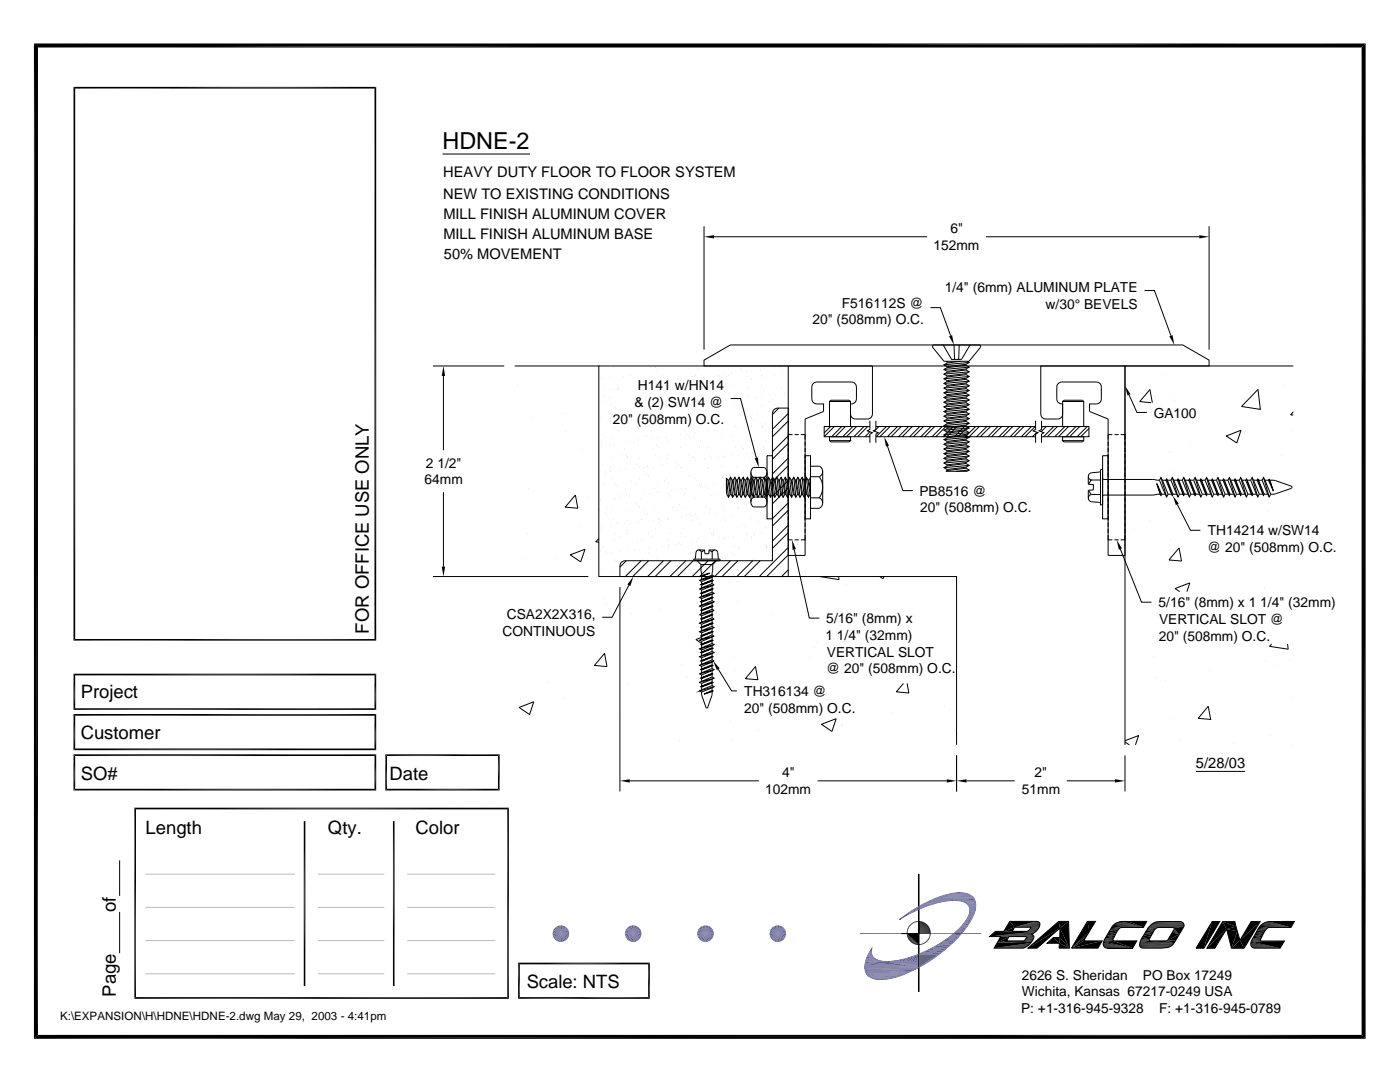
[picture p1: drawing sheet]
<svg xmlns="http://www.w3.org/2000/svg" width="279mm" height="216mm" viewBox="0 0 279 216" stroke-linecap="round" stroke-linejoin="round" font-family="sans-serif">
<defs><g id="words">
<text font-size="4.7" x="88.3" y="29.7">HDNE-2</text>
<g font-size="3.7">
<text x="73.6" y="126.4" transform="rotate(-90 73.6 126.4)">FOR OFFICE USE ONLY</text>
<text x="16.1" y="139.3">Project</text>
<text x="16.1" y="147.4">Customer</text>
<text x="16.1" y="155.6">SO#</text>
<text x="77.7" y="155.6">Date</text>
<text x="29" y="166.3">Length</text>
<text x="65.4" y="166.3">Qty.</text>
<text x="82.9" y="166.3">Color</text>
<text x="23.1" y="182" transform="rotate(-90 23.1 182)">of</text>
<text x="105.1" y="197.2">Scale: NTS</text>
<text x="23.1" y="198.8" transform="rotate(-90 23.1 198.8)">Page</text>
</g>
<g font-size="2.9">
<text x="88.5" y="35.3">HEAVY DUTY FLOOR TO FLOOR SYSTEM</text>
<text x="88.5" y="39.7">NEW TO EXISTING CONDITIONS</text>
<text x="88.5" y="43.7">MILL FINISH ALUMINUM COVER</text>
<text x="88.5" y="47.6">MILL FINISH ALUMINUM BASE</text>
<text x="88.6" y="51.6">50% MOVEMENT</text>
<text x="238.7" y="153.3">5/28/03</text>
</g>
<g font-size="2.8">
<text x="189.7" y="46.6">6&quot;</text>
<text x="186.3" y="49.9">152mm</text>
<text x="188.6" y="58.3">1/4&quot; (6mm) ALUMINUM PLATE</text>
<text x="162.2" y="64.7">20&quot; (508mm) O.C.</text>
<text x="168" y="61.4">F516112S @</text>
<text x="208.7" y="61.6">w/30° BEVELS</text>
<text x="127.3" y="77.9">H141 w/HN14</text>
<text x="126.6" y="81.2">&amp; (2) SW14 @</text>
<text x="230.3" y="83.3">GA100</text>
<text x="122.3" y="84.5">20&quot; (508mm) O.C.</text>
<text x="85" y="93.3">2 1/2&quot;</text>
<text x="84.7" y="96.6">64mm</text>
<text x="183.5" y="98.9">PB8516 @</text>
<text x="183.6" y="102.2">20&quot; (508mm) O.C.</text>
<text x="241" y="106.8">TH14214 w/SW14</text>
<text x="240.9" y="110.2">@ 20&quot; (508mm) O.C.</text>
<text x="101.2" y="123.5">CSA2X2X316,</text>
<text x="164.9" y="124.3">5/16&quot; (8mm) x</text>
<text x="231.2" y="121.2">5/16&quot; (8mm) x 1 1/4&quot; (32mm)</text>
<text x="231.3" y="124.5">VERTICAL SLOT @</text>
<text x="100.3" y="126.8">CONTINUOUS</text>
<text x="164.7" y="127.7">1 1/4&quot; (32mm)</text>
<text x="165" y="131">VERTICAL SLOT</text>
<text x="231.2" y="127.8">20&quot; (508mm) O.C.</text>
<text x="164.9" y="134.3">@ 20&quot; (508mm) O.C.</text>
<text x="148.5" y="142.2">20&quot; (508mm) O.C.</text>
<text x="148.5" y="138.9">TH316134 @</text>
<text x="156.1" y="155.1">4&quot;</text>
<text x="206.5" y="155.1">2&quot;</text>
<text x="152.7" y="158.4">102mm</text>
<text x="203.9" y="158.4">51mm</text>
</g>
<g font-size="2.7">
<text x="203.9" y="195.5">2626 S. Sheridan</text>
<text x="228.1" y="195.5">PO Box 17249</text>
<text x="203.8" y="202.1">P: +1-316-945-9328</text>
<text x="204" y="198.8">Wichita, Kansas 67217-0249 USA</text>
<text x="231.3" y="202.1">F: +1-316-945-0789</text>
</g>
<text font-size="2.3" x="12" y="203.6">K:\EXPANSION\H\HDNE\HDNE-2.dwg May 29, 2003 - 4:41pm</text>
</g></defs>
<g fill="none" stroke="#000" stroke-width=".2">
<path d="M88.3 30.7h17.5M140.5 45.1v24.7M142.5 47.2h42.5M196.8 47.2h42.5M228.4 58h2l3.3 9M241.3 45.1v24.7M86.4 73h14.2M88.5 75v14.9M102.7 73h16.8v42h71.4v33.6M103.3 76.9h.1M119.5 73h54.6v9.6l-.3 .7-.4 .3h-2.9l-.5-.3-.2-.4-.1-2.3h.5l.4-.3 .3-.7v-2.4l-.1-.5-.4-.3-.5-.2h-6.9l-.7 .3-.2 .5-.1 2.6 .2 .5 .6 .5h1.6v1.5l-3.7 1.5v27.2h-3.4v-37.8M120.1 75.5h.1"/>
<path d="M120.4 79.1h.1M120.6 77.9h.1M121.5 75.4h.1M121.7 79.4h.1M121.8 77.7h.1M122.4 73.3h.1M123.3 77.5h.1M123.4 77.5h.1M124.1 73.4h.1M124.5 75.2h.1M125.7 74.9h.1M127 75.3h.1"/>
<path d="M129.8 73.2h.1M130.8 73.4h.1M131.1 73.7h.1M132.3 74.9h.1M132.4 75.3h.1M135.3 73.2h.1M138.1 75.1h.1M138.8 74.9h.1M139.3 73.6h.1M140.4 75.3h.1M140.5 71.9l5.3-3.1h90.3l5.2 3.1v1.1h-100.8zM140.6 73.2h.1"/>
<path d="M143.3 74.9h.1M143.6 75h.1M144.4 74.8h.1M145.4 74.9h.1M145.8 79.5h2l3.1 11.9M146 74.5h.1M146.4 77h.1M147.7 73.6h.1M148 79.7h.1M148.1 74h.1M148.9 74.2h.1M148.9 75.1h.1"/>
<path d="M149.1 79.1h.1M149.4 77.5h.1M149.9 75.6h.1M150 74h.1M150.8 79.4h.1M151.7 73.8h.1M151.9 74.9h.1M151.9 76.9h.1M151.9 79.2h.1M152 77.6h.1M152.4 77.9h.1M152.8 75.4h.1"/>
<path d="M153.6 79h.1M154.2 79.6h.1M154.6 73.4h.1M154.6 74.9h.1M154.7 78.9h.1M155.7 73.3h.1M156 77.5h.1M156.2 73.8h.1M156.5 78.6h.1M157.3 77h.1M185.7 61.4h2l2 5.6M186.2 68.9l9.2-.1a.31 .31 0 0 1 .2 .5l-2.2 2.8h-5l-2.2-2.8z"/>
<path d="M188.2 68.8l1.7 2.9h2l1.7-2.9M189 72.4l-.6 .4 .6 .4M189 73.4l-.6 .3 .6 .4M189 74.3l-.6 .4 .6 .3M189 75.2l-.6 .4 .6 .3M189 76.2l-.6 .3 .6 .4M189 77.1l-.6 .3 .6 .4M189 78l-.6 .4 .6 .3M189 79l-.6 .3 .6 .4M189 79.9l-.6 .4 .6 .3M189 72.1v.3M189 73.2v.2"/>
<path d="M189 74.1v.2M189 75v.2M189 75.9v.3M189 76.9v.2M189 77.8v.2M189 78.7v.3M189 79.7v.2M190.4 68.8l.1 2.9M191.4 68.8l-.1 2.9M191.7 72.1l-2.7 .3M192.8 72.9l.6 .4-.6 .3M192.8 73.8l.6 .4-.6 .3"/>
<path d="M192.8 74.8l.6 .3-.6 .4M192.8 75.7l.6 .4-.6 .3M192.8 76.6l.6 .4-.6 .3M192.8 77.6l.6 .3-.6 .4M192.8 78.5l.6 .3-.6 .4M192.8 79.4l.6 .4-.6 .3M192.8 72.7v.2M192.8 73.6v.2M192.8 74.5v.3M192.8 75.5v.2M192.8 76.4v.2M192.8 77.3v.3"/>
<path d="M192.8 78.3v.2M192.8 79.2v.2M192.8 72.7l-3.8 .5M192.8 73.6l-3.8 .5M192.8 72.9l-3.8 .5M192.8 74.5l-3.8 .5M192.8 73.8l-3.8 .5M192.8 75.5l-3.8 .4M192.8 74.8l-3.8 .4M192.8 76.4l-3.8 .5M192.8 75.7l-3.8 .5M192.8 77.3l-3.8 .5"/>
<path d="M192.8 76.6l-3.8 .5M192.8 78.3l-3.8 .4M192.8 77.6l-3.8 .4M192.8 79.2l-3.8 .5M192.8 78.5l-3.8 .5M192.8 79.4l-3.8 .5M193 72.1l.4 .2-.6 .4M193.4 72.3l-5 .5M193.4 73.3l-5 .4M193.4 74.2l-5 .5M193.4 75.1l-5 .5M193.4 76.1l-5 .4"/>
<path d="M193.4 77l-5 .4M193.4 77.9l-5 .5M193.4 78.8l-5 .5M193.4 79.8l-5 .5M207.7 73h16.8v37.8h-3.4v-27.2l-3.7-1.5v-1.5h1.7l.4-.3 .3-.5v-2.6l-.1-.5-.4-.3-.5-.2h-6.9l-.5 .2-.5 .6v2.8l.5 .7 .7 .1-.1 2.3-.2 .4-.5 .3h-2.9l-.6-.5-.1-.5zM225.3 78.8l1.6 3.5h2M232.6 74.6h.1M234.6 79.8h.1M251.1 77.7l.4 4-3.7-.6zM256.2 76.9h.1M258.1 73h-33.6v75.6M88.5 98.2v14.9"/>
<path d="M105.5 97.4h.1M106 83.4h.1M112.2 82.5h.1M112.8 86.1h.1M114.8 98.8l.5 2.6-2.5-.2zM116.2 89.9h.1M117.4 99.2h.1M119.7 83.4h.1M119.9 99.7h.1M120 88.9h.1M120.1 88.1h.1M120.3 96.5h.1"/>
<path d="M120.4 86.8h.1M120.6 94.6h.1M120.8 94.2h.1M120.8 87.1h.1M120.9 80.2h.1M121.7 88.6h.1M121.8 80.8h.1M121.8 83.5h.1M121.8 93.3h.1M121.9 94h.1M121.9 87.5h.1M122.1 91.5h.1"/>
<path d="M122.2 95.6h.1M122.3 99.6h.1M122.4 81h.1M122.6 83.1h.1M122.6 85.4h.1M122.7 88.8h.1M122.7 96.5h.1M122.7 99.4h.1M122.8 81.4h.1M123.1 96.9h.1M123.5 86h.1M123.5 98.6h.1"/>
<path d="M123.6 93.8h.1M123.8 99.2h.1M124.3 90.7h.1M124.5 88.2h.1M124.6 89.6h.1M124.7 93.6h.1M124.7 90.7h.1M124.9 97.7h.1M124.9 98.6h.1M125.1 91.1h.1M125.2 91.3h.1M125.5 99h.1"/>
<path d="M125.6 88.1h.1M126 96h.1M126.4 93.4h.1M126.7 88.1h.1M126.9 96.5h.1M127 92.8h.1M127.3 87.9h.1M127.4 87.4h.1M127.6 93.3h.1M127.6 91.5h.1M127.7 95.5h.1M127.8 99.6h.1"/>
<path d="M128.4 93.3h.1M128.4 98.6h.1M129 87h.1M129.1 94.7h.1M129.3 93.1h.1M129.4 95h.1M129.5 98.5h.1M130 86h.1M130 98.6h.1M130.2 87.5h.1M130.3 89.4h.1M130.4 93.5h.1"/>
<path d="M130.5 97.5h.1M130.8 90.7h.1M131.1 88.9h.1M131.2 98.3h.1M131.3 87.4h.1M131.3 96.7h.1M131.4 89.2h.1M131.7 91.3h.1M132.1 92.7h.1M132.5 95.9h.1M132.8 87.5h.1M132.9 91.5h.1"/>
<path d="M133 87.1h.1M133.1 95.5h.1M133.2 99.6h.1M133.2 92.5h.1M133.2 88h.1M133.3 90.9h.1M133.3 98.6h.1M133.4 96.5h.1M133.7 99h.1M134 97.9h.1M134.9 93.3h.1M134.9 92.3h.1"/>
<path d="M135.1 97.7h.1M135.4 92.8h.1M135.7 93.2h.1M135.8 89.3h.1M135.8 86.8h.1M135.9 93.4h.1M136 97.4h.1M136.5 86h.1M136.6 98.6h.1M136.8 97.5h.1M136.9 86.6h.1M137.4 90.7h.1"/>
<path d="M137.4 87h.1M137.6 94.9h.1M137.8 91.9h.1M137.8 87.4h.1M138.3 91.2h.1M138.5 87.2h.1M138.6 91.3h.1M138.6 86.4h.1M138.7 95.3h.1M138.9 91.8h.1M138.9 99.4h.1M139.1 95.9h.1"/>
<path d="M139.6 89.1h.1M139.7 96.8h.1M139.7 97.1h.1M139.7 88h.1M140 96.5h.1M140 97.1h.1M140.6 91.6h.1M140.8 97h.1M141.1 89.3h.1M141.3 93.4h.1M141.4 97.5h.1M141.4 93.3h.1"/>
<path d="M141.5 86h.1M141.7 91h.1M141.9 98.8h.1M142 91.3h.1M142.5 96.8h.1M142.6 85.9h.1M143.1 86h.1M143.1 98.6h.1M143.4 91.2h.1M143.9 93h.1M143.9 90.7h.1M144 87.2h.1"/>
<path d="M144.1 91.2h.1M144.3 95.3h.1M144.3 85.6h.1M144.4 99.3h.1M144.5 91.1h.1M144.8 91.2h.1M145 95.4l.3 .4 .4 2.9-.3 .5-.3-.5-.1-.7zM145 95.4l.4 3.8M145.3 95.8h.2M145.7 98.7h.2M145.8 95.2l.3 .6 .5 2.9-.4 .5-.3-.5-.4-2.9zM145.8 95.2l.4 4"/>
<path d="M145.9 87.2h.1M146.1 95.8h.2M146.2 90.8h.1M146.3 88h.1M146.6 81.1h.1M146.6 98.7h.1M146.6 95.2l.4 .6 .4 2.9-.3 .5-.4-.5-.4-2.9zM146.6 95.2l.5 4M146.7 85.1h.1M146.8 89.2h.1M146.9 93.2h.1M147 95.8h.2"/>
<path d="M147 80.2h.1M147.1 85.3h.1M147.4 98.7h.2M147.5 95.2l.3 .6 .4 2.9-.3 .5-.3-.5-.4-2.9zM147.5 95.2l.4 4M147.8 95.8h.2M147.9 81.4h.1M147.9 80.7h.1M148 89.2h.1M148.2 85.1h.1M148.2 98.7h.2M148.3 95.2l.4 .6 .4 2.9-.4 .5-.3-.5-.4-2.9z"/>
<path d="M148.3 95.2l.4 4M148.4 89.5h.1M148.7 95.8h.1M148.7 85.4h.1M149.1 90.5h.1M149.1 98.7h.1M149.2 95.2l.3 .6 .4 2.9-.3 .5-.4-.5-.4-2.9zM149.2 95.2l.4 4M149.2 83.2h.1M149.4 87.2h.1M149.5 91.2h.1M149.5 95.8h.2"/>
<path d="M149.6 86h.1M149.9 94.3v5.9M149.9 84.9h.1M149.9 98.7h.2M150 83.4h.1M150 95.2l.3 .6 .4 2.9-.3 .5-.3-.5-.4-2.9zM150 95.2l.4 4M150.2 90.3h.1M150.2 91.2h.1M150.3 95.8h.2M150.3 99.2a1.22 1.22 0 0 0 0 2h2.3a1.22 1.22 0 0 0 0-2M150.3 99.2a4.1 4.1 0 0 1 0-4 1.22 1.22 0 0 1 0-1.9h2.3a1.22 1.22 0 0 1 0 1.9 4.2 4.2 0 0 1 0 4"/>
<path d="M150.3 99.2h2.3M150.3 95.2h2.3M150.4 83.7h.1M150.5 90.7h.1M150.7 98.7h.2M150.9 95.2l.3 .6 .4 2.9-.3 .5-.4-.5-.4-2.9zM150.9 95.2l.4 4M151.1 82.7h.1M151.2 95.8h.2M151.3 91.2h.1M151.6 98.7h.2M151.7 95.2l.3 .6 .4 2.9-.3 .5-.3-.5-.4-2.9z"/>
<path d="M151.7 95.2l.4 4M151.9 90.1h.1M152 95.8h.2M152 81h.1M152.2 85h.1M152.2 85.4h.1M152.3 89.1h.1M152.4 98.7h.2M152.5 95.2l.3 .6 .5 2.9-.3 .5-.4-.5-.4-2.9zM152.5 95.2l.5 4M152.8 84.5h.1M152.8 88h.1"/>
<path d="M152.8 95.8h.2M153.1 94.3v5.9M153.1 90.9h1.1v12.6h-1.1zM153.3 98.7h.2M153.4 95.2l.3 .6 .4 2.9-.3 .5-.3-.5-.5-2.9zM153.4 95.2l.4 4M153.6 80.1h.1M153.7 95.8h.2M153.9 84.4h.1M154.1 98.7h.2M154.2 95.2l.3 .6 .5 2.9-.4 .5-.3-.5-.4-2.9zM154.2 95.2l.4 4"/>
<path d="M154.5 80.7h.1M154.5 95.8h.2M155 98.7h.1M155 95.2l.4 .6 .4 2.9-.3 .5-.4-.5-.4-2.9zM155 95.2l.5 4M155.4 95.8h.2M155.4 81.4l-1.2 1.3M155.8 98.7h.2M155.9 95.2l.3 .6 .4 2.9-.3 .5-.3-.5-.4-2.9zM155.9 95.2l.4 4M156.2 95.8h.2M156.6 98.7h.2"/>
<path d="M156.7 95.2l.4 .6 .4 2.9-.4 .5-.3-.5-.4-2.9zM156.7 95.2l.4 4M157.1 95.8h.1M157.3 82.5l-3.1 3.2M157.3 87l-3.1 3.1M157.3 90.6v.8l-3.1 3.2M157.3 95.9l-3.1 3.1M157.3 84l-3.1 3.1M157.3 88.5l-3.1 3.1M157.3 92.9l-3.1 3.2M157.3 97.4l-3.1 3.1M157.3 88.1v.8"/>
<path d="M157.3 89.3v.9M157.3 91.8v.9M157.3 93.1v.8M157.3 94.3v.8M157.3 95.6v.8M157.3 96.8v.8M157.3 98.1v.8M157.3 99.3v.8M157.5 98.7h.1M157.6 95.2l.3 .6 .4 2.9-.3 .5-.4-.5-.4-2.9zM157.6 95.2l.4 4M157.9 95.8h.2"/>
<path d="M158.2 86.7h-.9v1M158.3 98.7h.2M158.4 95.2l.3 .6 .5 2.9-.4 .5-.3-.5-.4-2.9zM158.4 95.2l.4 4M158.6 86.7h.8M158.7 95.8h.2M159.2 98.7h.1M159.2 95.2l.4 .6 .4 2.9-.3 .5-.4-.5-.4-2.9zM159.2 95.2l.5 4M159.6 95.8h.1M159.8 86.7h.9M160 98.7h.2"/>
<path d="M160.1 95.2l.3 .6 .4 2.9-.3 .5-.3-.5-.5-2.9zM160.1 95.2l.4 4M160.4 95.8h.2M160.7 90.9h1.1v12.6h-1.1zM160.8 98.7h.2M160.9 95.2l.3 .6 .5 2.9-.3 .5-.4-.5-.4-2.9zM160.9 95.2l.5 4M161.2 95.8h.2M161.4 95.8l.4 2.2M161.7 98.7l.1 .1M161.8 93h1.7a1.16 1.16 0 0 1 .7 1.1 1.16 1.16 0 0 1-.7 1 3.7 3.7 0 0 1 0 4.2 1.16 1.16 0 0 1 .7 1.1 1.16 1.16 0 0 1-.7 1h-1.7zM161.8 99.3h1.7"/>
<path d="M161.8 95.2l-.4 .6M161.8 95.1h1.7M164.2 94.1v6.3M165.5 80.1h4.2v5h-4.2v-5l.3-.2h3.7l.2 .2M165.5 87.9h4.2l-.2 .3h-3.7l-.3-.3v-.8h4.2v.8M165.8 85.1l-1.3 1.3M166.5 85.1l-2 2M168 85.1l-2 2M168.7 85.1l-2 2M170.2 85.1l-2 2M170.9 85.1l-2 2M172.4 85.1l-2 2"/>
<path d="M173.2 85.1l-2 2M173.6 84v1.7l-.5 .3 1 .3-.5 .4v1.6M173.6 85.1h-9.1v2h9.1M173.6 86.1l-1 1M173.6 86.9l-.2 .2M174.8 84v1.7l-.5 .3 1 .3-.5 .4v1.6M174.8 85.1h31.9M174.8 87.1h31.9M175.4 85.1l-.9 .9M176.9 85.1l-2 2M177.1 89l3.1 8.9h2M177.6 85.1l-2 2"/>
<path d="M179.1 85.1l-2 2M179.9 85.1l-2.1 2M181.3 85.1l-2 2M182.1 85.1l-2 2M183.6 85.1l-2.1 2M184.3 85.1l-2 2M185.8 85.1l-2 2M186.5 85.1l-2 2M188 85.1l-2 2M188.8 85.1l-2 2M189 80.8l-.6 .4 .6 .4M189 81.8l-.6 .3 .6 .4"/>
<path d="M189 82.7l-.6 .4 .6 .3M189 83.6l-.6 .4 .6 .3M189 84.6l-.6 .3 .6 .4M189 85.5l-.6 .4 .6 .3M189 86.4l-.6 .4 .6 .3M189 87.4l-.6 .3 .6 .4M189 88.3l-.6 .3 .6 .4M189 89.2l-.6 .4 .6 .3M189 93l-.6 .3 .6 .4M189 92l-.6 .4 .6 .4M189 91.1l-.6 .4 .6 .3M189 90.2l-.6 .3 .6 .4"/>
<path d="M189 80.6v.2M189 81.6v.2M189 82.5v.2M189 83.4v.2M189 84.3v.3M189 85.3v.2M189 86.2v.2M189 87.1v.3M189 88.1v.2M189 89v.2M189 89.9v.3M189 90.9v.2"/>
<path d="M189 91.8v.2M189 92.8v.2M190.2 85.1l-2 2M191 85.1l-2 2M192.5 85.1l-2 2M192.8 93.4l-3.8 .5v-.2M192.8 93.4l.6 .4-.4 .2h-4.2l.2-.1M192.8 80.4l.6 .3-.6 .4M192.8 81.3l.6 .4-.6 .3M192.8 82.2l.6 .4-.6 .4M192.8 83.2l.6 .3-.6 .4M192.8 84.1l.6 .4-.6 .3"/>
<path d="M192.8 85l.6 .4-.6 .3M192.8 86l.6 .3-.6 .4M192.8 86.9l.6 .3-.6 .4M192.8 87.8l.6 .4-.6 .3M192.8 88.8l.6 .3-.6 .4M192.8 92.5l.6 .4-.6 .3M192.8 91.6l.6 .3-.6 .4M192.8 90.6l.6 .4-.6 .3M192.8 89.7l.6 .4-.6 .3M192.8 80.1v.3M192.8 81.1v.2M192.8 82v.2"/>
<path d="M192.8 83v.2M192.8 83.9v.2M192.8 84.8v.2M192.8 85.7v.3M192.8 86.7v.2M192.8 87.6v.2M192.8 88.5v.3M192.8 89.5v.2M192.8 90.4v.2M192.8 91.3v.3M192.8 92.3v.2M192.8 93.2v.2"/>
<path d="M192.8 80.1l-3.8 .5M192.8 81.1l-3.8 .5M192.8 80.4l-3.8 .4M192.8 82l-3.8 .5M192.8 81.3l-3.8 .5M192.8 83l-3.8 .4M192.8 82.2l-3.8 .5M192.8 83.9l-3.8 .4M192.8 83.2l-3.8 .4M192.8 84.8l-3.8 .5M192.8 84.1l-3.8 .5M192.8 85.7l-3.8 .5"/>
<path d="M192.8 85l-3.8 .5M192.8 86.7l-3.8 .4M192.8 86l-3.8 .4M192.8 87.6l-3.8 .5M192.8 86.9l-3.8 .5M192.8 88.5l-3.8 .5M192.8 87.8l-3.8 .5M192.8 89.5l-3.8 .4M192.8 88.8l-3.8 .4M192.8 93.2l-3.8 .5M192.8 92.5l-3.8 .5M192.8 92.3l-3.8 .5"/>
<path d="M192.8 91.6l-3.8 .4M192.8 91.3l-3.8 .5M192.8 90.6l-3.8 .5M192.8 90.4l-3.8 .5M192.8 89.7l-3.8 .5M193.2 85.1l-2 2M193.4 93.8l-2.6 .2M193.4 80.7l-5 .5M193.4 81.7l-5 .4M193.4 82.6l-5 .5M193.4 83.5l-5 .5M193.4 84.5l-5 .4"/>
<path d="M193.4 85.4l-5 .5M193.4 86.3l-5 .5M193.4 87.2l-5 .5M193.4 88.2l-5 .4M193.4 89.1l-5 .5M193.4 92.9l-5 .4M193.4 91.9l-5 .5M193.4 91l-5 .5M193.4 90.1l-5 .4M194.7 85.1l-2 2M195.4 85.1l-2 2M196.9 85.1l-2 2"/>
<path d="M197.7 85.1l-2.1 2M199.2 85.1l-2.1 2M199.9 85.1l-2 2M201.4 85.1l-2 2M202.1 85.1l-2 2M203.6 85.1l-2 2M204.3 85.1l-2 2M205.8 85.1l-2 2M206.6 85.1l-2 2M206.7 84v1.7l-.5 .3 1 .3-.5 .4v1.6M206.9 86.3l-.8 .8M207.9 85.1h9.4v2h-9.4"/>
<path d="M207.9 84v1.7l-.5 .3 .9 .3-.4 .4v1.6M208.1 85.1l-.2 .2M208.8 85.1l-1 1M210.3 85.1l-2 2M211 85.1l-2 2M212.1 80.1l.2-.2h3.7l.3 .2v5h-4.2v-5h4.2M212.1 87.9v-.8h4.2v.8l-.3 .3h-3.7l-.2-.3h4.2M212.5 85.1l-2 2M213.3 85.1l-2.1 2M214.7 85.1l-2 2M215.5 85.1l-2 2M217 85.1l-2.1 2"/>
<path d="M217.2 95.1v1.5l1 .1v1l-1 .1v1.6M217.3 97.8l.5 .9M217.3 87l-.1 .1M217.3 85.5l-1.6 1.6M217.8 98.7a.73 .73 0 0 0-.6 .7 .73 .73 0 0 0 .6 .7l1.6 .1 .2 .3M217.8 95.8h1.8M217.8 98.7h1.8M219.6 93.9l-.2 .3-1.6 .1a.73 .73 0 0 0-.6 .8 .73 .73 0 0 0 .6 .7l-.5 .8M219.6 93.7h.4v7h-.4zM220 95.4l.3 .3h9.8l1.3 .1M220 90.9h1.1v12.6h-1.1zM221.1 86.7h.9"/>
<path d="M222.4 86.7h.8M223.6 86.7h.9v1M224.5 88.1v.8M224.5 89.3v.9M224.5 90.6v.8M224.5 91.8v.9M224.5 93.1v.8M224.5 94.3v.8M224.5 95.6v.8M224.5 96.8v.8M224.5 98.1v.8M224.5 99.3v.8"/>
<path d="M229.7 80.3l-2.2-.2 2-2.4 .5 2.6M230.9 96.5l.9 2.1-.1 .3zM230.9 96.5l.8 2.4M231.4 95.8l.3-.5 .3 .5M231.4 95.8l1.1 2.8M231.5 98.6l-1.4 .2h-9.8l-.3 .2M231.7 95.3l1.1 3.9M231.8 98.6h.7M232 95.8h.7M232 95.8l1.1 2.8M232.5 98.6l.3 .6 .3-.6M232.7 95.8l.1-.2 .2 .2"/>
<path d="M232.7 95.8l1.1 2.8M232.8 95.6l1.2 3.3M233 95.8h.7M233 95.8l1.1 2.8M233.1 98.6h.7M233.5 90.2h.1M233.7 95.8l.3-.5 .3 .5M233.7 95.8l1.1 2.8M233.8 98.6l.2 .3 .1-.3M234 95.3l1.1 3.9M234.1 98.6h.7M234.1 93.8h.1"/>
<path d="M234.3 95.8h.7M234.3 95.8l1.1 2.8M234.8 98.6l.3 .6 .3-.6M235 95.8l.1-.2 .1 .2M235 95.8l1.1 2.8M235.1 95.6l1.1 3.3M235.2 95.8h.7M235.2 95.8l1.2 2.8M235.4 98.6h.7M235.9 95.8l.3-.5 .3 .5M235.9 95.8l1.2 2.8M236.1 98.6l.1 .3 .2-.3"/>
<path d="M236.2 95.3l1.2 3.9M236.4 98.6h.7M236.5 95.8h.7M236.5 95.8l1.2 2.8M237.1 98.6l.3 .6 .3-.6M237.2 95.8l.2-.2 .1 .2M237.2 95.8l1.2 2.8M237.4 95.6l1.1 3.3M237.5 89h.1M237.5 95.8h.7M237.5 95.8l1.2 2.8M237.7 98.6h.7"/>
<path d="M238.2 95.8l.3-.5 .3 .5M238.2 95.8l1.2 2.8M238.4 98.6l.1 .3 .2-.3M238.5 95.3l1.1 3.9M238.7 98.6h.7M238.8 95.8h.7M238.8 95.8l1.1 2.8M239.4 98.6l.2 .6 .3-.6M239.5 95.8l.1-.2 .2 .2M239.5 95.8l1.1 2.8M239.6 95.6l1.2 3.3M239.8 95.8h.7"/>
<path d="M239.8 95.8l1.1 2.8M239.9 98.6h.7M240.5 95.8l.3-.5 .3 .5M240.5 95.8l1.1 2.8M240.6 98.6l.2 .3 .1-.3M240.8 95.3l1.1 3.9M240.9 98.6h.7M241.1 95.8h.7M241.1 95.8l1.1 2.8M241.6 98.6l.3 .6 .3-.6M241.8 95.8l.1-.2 .2 .2M241.8 95.8l1.1 2.8"/>
<path d="M241.9 95.6l1.2 3.3M242.1 95.8h.7M242.1 95.8l1.1 2.8M242.2 98.6h.7M242.8 95.8l.3-.5 .3 .5M242.8 95.8l1.1 2.8M242.9 98.6l.2 .3 .1-.3M243.1 95.3l1.1 3.9M243.2 98.6h.7M243.4 95.8h.7M243.4 95.8l1.1 2.8M243.5 99.4h.1"/>
<path d="M243.9 98.6l.3 .6 .3-.6M244.1 95.8l.1-.2 .1 .2M244.1 95.8l1.1 2.8M244.2 95.6l1.1 3.3M244.3 95.8h.7M244.3 95.8l1.2 2.8M244.5 98.6h.7M244.7 87l3-1.1-.9 2.5zM245 95.8l.3-.5 .3 .5M245 95.8l1.2 2.8M245.2 98.6l.1 .3 .2-.3M245.3 95.3l1.2 3.9"/>
<path d="M245.5 98.6h.7M245.6 95.8h.7M245.6 95.8l1.2 2.8M246.2 98.6l.3 .6 .3-.6M246.3 95.8l.2-.2 .1 .2M246.3 95.8l1.2 2.8M246.5 95.6l1.1 3.3M246.6 95.8h.7M246.6 95.8l1.2 2.8M246.7 88.2h.1M246.8 98.6h.7M247.3 95.8l.3-.5 .3 .5"/>
<path d="M247.3 95.8l1.2 2.8M247.5 98.6l.1 .3 .2-.3M247.6 95.3l1.2 3.9M247.8 98.6h.7M247.9 95.8h.7M247.9 95.8l1.1 2.8M248.5 98.6l.3 .6 .2-.6M248.6 95.8l.2-.2 .1 .2M248.6 95.8l1.1 2.8M248.8 95.6l1.1 3.3M248.9 95.8h.7M248.9 95.8l1.1 2.8"/>
<path d="M249 98.6h.7M249.6 95.8l.3-.5 .3 .5M249.6 95.8l1.1 2.8M249.7 98.6l.2 .3 .1-.3M249.9 95.3l1.1 3.9M250 98.6h.7M250.2 95.8h.7M250.2 95.8l1.1 2.8M250.7 98.6l.3 .6 .3-.6M250.9 95.8l.1-.2 .2 .2M250.9 95.8l1.1 2.8M251 95.6l1.2 3.3"/>
<path d="M251.2 95.8h.7M251.2 95.8l1.1 2.8M251.3 98.6h.7M251.9 95.8l.3-.5 .3 .5M251.9 95.8l1.1 2.8M252 98.6l.2 .3 .1-.3M252.2 95.3l1.1 3.9M252.3 98.6h.7M252.5 95.8h.7l.9 2.2-.7-2.2M252.5 95.8l1.1 2.8M253 98.6l.3 .6 .3-.6M253.3 95.6l-.1 .2"/>
<path d="M253.4 95.8l1.1 .1 3.2 1.1 .2 .2-.2 .3-3.2 1.1h-.9M253.4 95.8l-.1-.2 .8 2.4M255.7 90.9h.1M258 86h.1M258.1 82.2l-.5 .6h.5M86.4 115h31M104.9 111.4h.1M105.2 106.5h.1M111 111.2h.1M113.8 110.7l3-1.1-.9 2.5zM115.7 105.1h.1M119.5 107.5l-.6 .6 .6 .1"/>
<path d="M119.6 101.7h.1M119.8 105.8h.1M119.9 109.8h.1M120 113.9h.1M120.1 105.1h.1M120.4 109.1h.1M120.6 119.6h.1M120.7 102.3h.1M120.9 110.1h.1M121 110.5h.1M121.1 102.7h.1M121.1 101.2h.1"/>
<path d="M121.8 104.9h.1M122 101.8h.1M122 110.3h.1M122.1 114.4h.1M122.5 103.7h.1M122.6 107.7h.1M122.7 111.8h.1M122.8 106.5h.1M122.9 104.3h.1M123 112h.1M123.4 112.4h.1M123.7 107.1h.1"/>
<path d="M123.7 117.1v40.8M123.8 110.1h.1M124 112.2l.8-.3h29.4v-29.4l.1-.5 .6-.5 2.4-.1v33.6h-33.6v-2.1zM124.5 111.8h.1M124.7 104.5h.1M125 111.9l-1.3 1.3M125 101.7h.1M125 106.3h.1M125.1 105.8h.1M125.2 103.8h.1M125.3 109.8h.1M125.4 106.6h.1"/>
<path d="M125.5 116.8l-3.3 6.4h-2M125.8 104.4h.1M126.6 109.7h.1M126.9 109.1h.1M127 100.5h.1M127.2 108.3h.1M127.4 100.8h.1M127.5 104.2h.1M127.7 101.2h.1M127.7 109.6h.1M128 111.9l-3.2 3.1M128 103.6h.1"/>
<path d="M128.1 107.7h.1M128.2 111.7h.1M128.6 101.8h.1M129.2 102.5h.1M129.3 110.2h.1M129.4 106.5h.1M129.4 109.3h.1M129.4 111.9l-3.1 3.1M129.7 110.6h.1M130.3 107.1h.1M130.3 103.8h.1M130.7 101.5h.1"/>
<path d="M130.8 105.6h.1M130.9 109.6h.1M131.1 111.7h.1M131.3 104.4h.1M131.4 103.7h.1M131.7 104.8h.1M131.8 103.8h.1M132.3 109h.1M132.4 111.9l-3.2 3.1M133.1 103.4h.1M133.3 103.6h.1M133.3 108.8h.1"/>
<path d="M133.5 109.1h.1M133.5 107.7h.1M133.6 106.4h.1M133.6 111.7h.1M133.9 111.9l-3.2 3.1M134.2 101.2h.1M135.1 108.6h.1M135.1 101.8h.1M135.6 100.6h.1M135.6 108.4h.1M135.9 106.5h.1M136 103.1h.1"/>
<path d="M136 108.7h.1M136.2 101.5h.1M136.3 105.5h.1M136.4 109.6h.1M136.8 107h.1M136.9 111.9l-3.2 3.1M137.1 102.9h.1M137.6 111.7h.1M137.6 102.6h.1M137.9 110.4h.1M137.9 108.2h.1M138 102.9h.1"/>
<path d="M138.3 103.8h.1M138.3 111.9l-3.1 3.1M138.4 111.6h5.3v.3h-5.3zM138.8 102.7h.1M139 103.4h.1M139 108.1h.1M139.1 111.9l.8 .7M139.1 107.5h.1M139.4 109.7h1.2l.1 .8h.8v-.8h1.2M139.6 117.5l.4 .3v.5M139.6 115.8l.4 .2M139.8 115l1.8-.6-1.6 .7"/>
<path d="M139.9 104.6h.1M139.9 112.6l.1 2.3M139.9 112.6h2.3M140 110.2a.55 .55 0 0 0-.6-.5 .55 .55 0 0 0-.5 .5l-.1 1.2-.2 .2M140 110.2v1.4M140 109.1h.1M140 120l-.2 .1 .2 .1v.5M140 116.6l-.2 .1 .2 .1M140 116.8v.5l-.4 .2M140 119l-.4 .2 .4 .2M140 118.3l-.2 .1 .2 .1M140 114.9l-.2 .1 .2 .1v.5"/>
<path d="M140 116v.6M140 118.5v.5M140 119.4v.6M140 115.6l-.4 .2M140.6 109.8l-.6 .4M140.7 107.9h.1M140.8 101.2h.1M141.3 111.9l-3.1 3.1M141.5 109.8l.6 .4M141.5 101.5h.1M141.6 114.4l-1.6 .5M141.6 102.3h.1"/>
<path d="M141.6 101.8h.1M141.7 105.5h.1M141.8 109.6h.1M142 106.5h.1M142.1 119.3v.6l.4 .2-.4 .2M142.1 119.1l.2 .1-.2 .1M142.1 118.2l.4 .2-.4 .2M142.1 115.2v.5l.2 .1-.2 .1M142.1 114.7l.4 .3-.4 .2M142.1 115.9v.6M142.1 117.6v.6M142.1 118.6v.5"/>
<path d="M142.1 115.9l-2.1 .9M142.1 115.7l-2.1 .9M142.1 118.2l-2.1 .8M142.1 118.6l-2.1 .8M142.1 119.9l-2.1 .8M142.1 119.3l-2.1 .9M142.1 119.1l-2.1 .9M142.1 117.6l-2.1 .9M142.1 117.4l-2.1 .9M142.1 116.9l-2.1 .9M142.1 116.5l-2.1 .8M142.1 116.5l.4 .2"/>
<path d="M142.1 114.7l-2.1 .9M142.1 115.2l-2.1 .8M142.1 110.2a.56 .56 0 0 1 .6-.5 .56 .56 0 0 1 .5 .5l.1 1.2 .2 .2M142.1 110.2v1.4M142.2 112.6l-.1 2.1M142.3 115.8l-2.5 .9M142.3 119.2l-2.5 .9M142.3 117.5l-2.5 .9M142.3 106.9h.1M142.5 106.5h.1M142.5 116.7l-.4 .2v.5l.2 .1-.2 .1M142.5 118.4l-2.9 .8"/>
<path d="M142.5 116.7l-2.9 .8M142.5 115l-2.9 .8M142.7 102.2h.1M142.8 111.9l-3.2 3.1M143 111.9l-.8 .7M143.3 107h.1M143.6 107.5h.1M144 100.7h.1M144.1 111.7h.1M144.2 108.5h.1M144.4 101.1h.1M144.4 101.9h.1"/>
<path d="M144.5 103.4h.1M144.6 107.4h.1M144.7 107.4h.1M144.8 111.5h.1M144.8 103.8h.1M145.6 116.2h.1M145.8 111.9l-3.2 3.1M146.2 102.7h.1M146.3 110.4h.1M146.4 107.1h.1M146.5 109.1h.1M146.6 110.8h.1"/>
<path d="M147.1 116.1h.1M147.2 119.7h.1M147.2 101.3h.1M147.3 111.9l-3.2 3.1M147.3 101.6h.1M147.3 101.2h.1M147.3 105.3h.1M147.5 109.4h.1M148.3 104.7h.1M148.7 105h.1M149 106.4h.1M149.2 106.7h.1"/>
<path d="M149.9 103.4h.1M149.9 107h.1M150 107.4h.1M150.1 111.5h.1M150.2 111.9l-3.1 3.1M150.3 106.6h.1M150.5 106.7h.1M150.7 111.7h.1M151.4 103.8h.1M151.7 111.9l-3.2 3.1M152 106.4h.1M152.3 111.8h.1"/>
<path d="M152.6 108.6h.1M152.8 105.3h.1M153 109h.1M153 109.3h.1M153.1 109.1h.1M154 111.6h.1M157.3 106.8v.9h.9M157.3 100.3l-3.1 3.2M157.3 104.8l-3.1 3.1M157.3 109.2l-5.8 5.8M157.3 113.7l-1.3 1.3M157.3 101.8l-3.1 3.2"/>
<path d="M157.3 106.3l-3.1 3.1M157.3 110.7l-4.3 4.3M157.3 100.5v.9M157.3 101.8v.8M157.3 103v.9M157.3 104.3v.8M157.3 105.5v.8M158.5 109.6l3 13.7h2M158.6 107.7h.8M160.7 106.8v.9h-.9M163.7 115l3.7 .7v-.7M169 116.6h.1"/>
<path d="M175.6 115l.7 .5 .1-.5M221.1 106.8v.9h.9M222.4 107.7h.8M223.6 109.6l4.2 10.6h2M224.5 106.8v.9h-.9M224.5 100.5v.9M224.5 101.8v.8M224.5 103v.9M224.5 104.3v.8M224.5 105.5v.8M226.4 105.6h.1M229.5 103.9h.1"/>
<path d="M233.6 107.8h.1M235 100.6l2.6 5.2h2M235.3 109.3l.5 2.7-2.5-.3zM235.4 118l-.9-.6 2.9-1.1-.5 1.7M252.4 117.3h.1M253 102.1h.1M103.9 139.4h.1M109.5 136.1h.1M112.6 139.3h.1M120.6 130.4l.5 2.6-2.5-.2zM121.1 120.4h.1M125.5 136.4h.1"/>
<path d="M126 122.4h.1M131.6 121.6h.1M136 132.6h.1M137.1 135.1h.1M139.6 134.5l.4 .2v.5M139.6 122.6l.4 .3v.5M139.8 123.5l.2 .1v.5M139.8 126.9l.2 .1M139.8 121.8l.2 .1M140 133.7v.5l-.4 .3M140 135.2l-.2 .1 .2 .1M140 136.4v.5l-.2 .1 .2 .1"/>
<path d="M140 136l-.4 .2 .4 .2M140 130.8l-.4 .2 .4 .3M140 131.8l-.2 .1 .2 .1M140 132v.5l-.4 .3 .4 .2v.5l-.2 .1 .2 .1M140 127.6l-.4 .2 .4 .2M140 130.1l-.2 .1 .2 .1M140 124.1l-.4 .3 .4 .2M140 125.1l-.2 .1 .2 .1M140 125.8l-.4 .3 .4 .2M140 126.3v.5l-.2 .1M140 120.7l-.4 .2 .4 .3M140 121.9v.5l-.4 .2"/>
<path d="M140 123.4l-.2 .1M140 121.2v.5M140 124.6v.5M140 125.3v.5M140 127v.6M140 128v.5M140 129.6v.5M140 130.3v.5M140 131.3v.5M140 135.4v.6M140 137.1v.5M140 128.5l-.2 .1"/>
<path d="M140 121.7l-.2 .1M140 127.2l-1.1 .4 1.1 .8M142.1 137.8l-1.6 .7 1.6-.5M142.1 137.8l.2 .1-.2 .1v.8l-.9 2.4-.1 .1-1-2.5-.1-.7-.4-.2M142.1 133.8v.5l.2 .2M142.1 135.1l.4 .2-.4 .2M142.1 136.3v.5l.4 .2-.4 .2M142.1 135.5v.6l.2 .1-.2 .1M142.1 130.9l.2 .1-.2 .1M142.1 131.1v.6l.4 .2M142.1 133.4l.4 .2-.4 .2M142.1 132.7l.2 .1-.2 .1"/>
<path d="M142.1 128.4l.4 .2-2.5 1.1-.4-.2 .4-.2v-.6l-.2-.1M142.1 127.7l.2 .1-.2 .1M142.1 130l.4 .2-.4 .2M142.1 129.2l.2 .1-.2 .1M142.1 123.7v.5l.2 .2-.2 .1M142.1 125l.4 .2-.4 .2M142.1 126l.2 .1-.2 .1M142.1 120.3v.5l.2 .1-.2 .2M142.1 122v.5l.2 .1M142.1 121.1v.5M142.1 124.5v.5M142.1 125.4v.6"/>
<path d="M142.1 126.2v.5M142.1 127.1v.6M142.1 127.9v.5M142.1 128.7v.5M142.1 129.4v.6M142.1 130.4v.5M142.1 132.9v.5M142.1 137.2v.6M142.1 137.2l-2.1 .9M142.1 123.3l.4 .2M142.1 123.3l-2.1 .8M142.1 122.7l-2.1 .9"/>
<path d="M142.1 130l-2.1 .8M142.1 130.4l-2.1 .9M142.1 133.4l-2.1 .8M142.1 132.9l-2.1 .8M142.1 132.7l-2.1 .8M142.1 131.7l-2.1 .8M142.1 132.1l-2.1 .9M142.1 131.1l-2.1 .9M142.1 130.9l-2.1 .9M142.1 134.6l-2.1 .8M142.1 133.8l-2.1 .9M142.1 134.3l-2.1 .9"/>
<path d="M142.1 136.3l-2.1 .8M142.1 136.1l-2.1 .8M142.1 136.8l-2.1 .8M142.1 135.1l-2.1 .9M142.1 135.5l-2.1 .9M142.1 124.5l-2.1 .8M142.1 124.2l-2.1 .9M142.1 125l-2.1 .8M142.1 125.4l-2.1 .9M142.1 126.7l-2.1 .9M142.1 127.1l-2.1 .9M142.1 126.2l-2.1 .8"/>
<path d="M142.1 126l-2.1 .8M142.1 123.7l-2.1 .9M142.1 129.4l-2.1 .9M142.1 129.2l-2.1 .9M142.1 127.7l-2.1 .8M142.1 128.4l-2.1 .9M142.1 127.9l-2.1 .8M142.1 126.7l.4 .2M142.1 120.3l-2.1 .9M142.1 121.6l-2.1 .8M142.1 122.5l-2.1 .9M142.1 122l-2.1 .9"/>
<path d="M142.1 121.1l-2.1 .8M142.1 120.8l-2.1 .9M142.1 121.6l.4 .2M142.3 134.5l-.2 .1v.5M142.3 122.6l-.2 .1v.6M142.3 137.9l-1.8 .6M142.3 122.6l-2.5 .9M142.3 132.8l-2.5 .8M142.3 131l-2.5 .9M142.3 134.5l-2.5 .8M142.3 136.2l-2.5 .8M142.3 124.4l-2.5 .8"/>
<path d="M142.3 126.1l-2.5 .8M142.3 129.3l-2.5 .9M142.3 127.8l-2.5 .8M142.3 120.9l-2.5 .9M142.5 137l-2.9 .9 .4-.3M142.5 131.9l-.4 .2v.6M142.5 130.2l-2.9 .8M142.5 133.6l-2.9 .9M142.5 131.9l-2.9 .9M142.5 135.3l-2.9 .9M142.5 125.2l-2.9 .9M142.5 126.9l-2.9 .9"/>
<path d="M142.5 123.5l-2.9 .9M142.5 128.6l-2.9 .9M142.5 126.9l-.4 .2M142.5 123.5l-.4 .2M142.5 120.1l-2.9 .8M142.5 121.8l-2.9 .8M142.5 121.8l-.4 .2M143.3 133.5l2.7 4.4h1.1M146.6 131.3h.1M146.7 133.7h.1M150.8 133l.5 2.6-2.5-.2zM154.1 122.5h.1"/>
<path d="M161.6 130.9h.1M162.5 129.2h.1M162.9 128.2h.1M180.3 136.4l-1.4 1.6 2.5 .3-.4-1.9M230.1 131h.1M230.9 135.3h.1M232.6 135.8h.1M241.4 133.9h.1M252.6 132h.1M253.8 128.5l-.5 .5 3.8 .5-.1-1M254.1 132.8h.1M257.3 131.8h.1"/>
<path d="M257.8 139.1h.1M103.6 141.2l2.9-1.2-.8 2.6zM123.3 142.9h.1M125.7 155.8h25.7M135.5 147.8h.1M145.7 143.9h.1M146.2 147.7h.1M151.4 145.7h.1M163.2 155.8h25.7M163.9 144.5l3-1.1-.9 2.5zM168 144.6h.1M168.1 144.8h.1"/>
<path d="M177.9 142.2h.1M188.4 140.8h.1M189.5 141.6h.1M190.5 145.8h.1M190.9 150.7v7.2M192.9 155.8h9.6M212.9 155.8h9.6M224.5 150.7v7.2M224.5 147.8l2.7-1-.6 1.8M224.5 148l.9 .6M233.3 143.4h.1M235.4 147.7h.1"/>
<path d="M241.1 140.9l.5 2.7-2.5-.3zM246.2 148.3h.1M253.6 146.8h.1M257.8 148.6h.1"/>
</g>
<g fill="#000">
<path d="M6.8 8.7h265.7l-264.9 .8zM7.6 9.5l264.9-.8-.8 .8zM271.7 9.5l.8 197.8-.8-.8zM272.5 8.7v198.6l-.8-197.8zM140.5 47.2l2-.3v.7zM239.3 46.9l2 .3-2 .4zM88.5 73l.3 2h-.6zM189.4 67.1l.6-.2 .4 1.9zM224.5 77l1.1 1.7-.6 .2zM233.4 67.1l.6-.2 .4 1.9zM150.6 91.5l.7-.2 .1 2zM176.5 87.1l.9 1.8-.6 .2z"/>
<path d="M88.2 113.1h.6l-.3 1.9zM126.4 115l-.6 1.9-.6-.3zM158.1 107.7l.7 1.9-.6 .1zM222.9 107.7l1 1.7-.6 .3zM234.1 98.9l1.1 1.6-.5 .3zM142.3 131.8l1.3 1.5-.5 .4zM123.7 155.8l2-.3v.6zM188.9 155.5l2 .3-2 .3zM190.9 155.8l2-.3v.6zM222.5 155.5l2 .3-2 .3zM6.8 8.7l.8 197.8-.8 .8zM6.8 8.7l.8 .8v197z"/>
<path d="M6.8 207.3l.8-.8h264.1zM6.8 207.3l264.9-.8 .8 .8z"/>
</g>
<g fill="none" stroke="#000" stroke-width=".34">
<path d="M14.7 17.5h60.4M14.8 17.3v110.5M74.9 17.3v110.5M14.7 134.6h60.4M14.8 134.4v7.2M74.9 134.4v7.2M14.7 157.6h60.4M14.7 150.7h60.4M14.7 149.5h60.4M14.7 142.6h60.4M14.8 142.5v7.2M14.8 150.5v7.2"/>
<path d="M74.9 142.5v7.2M74.9 150.5v7.2M26.8 161.3h74.8M26.8 199.1h74.8M103.4 199.1h26.3M103.4 192.3h26.3M103.6 192.1v7.2M129.5 192.1v7.2"/>
</g>
<path d="M14.7 127.7h60.4M14.7 141.5h60.4M27 161.2v38.1M60.8 163.9v32.9M78.6 163.9v32.9M101.4 161.2v38.1" fill="none" stroke="#000" stroke-width=".32"/>
<g fill="#5c5cb8">
<path d="M111.9 186.3l1.7-.4v.4z"/>
<path d="M111.9 186.3l1.5-.7 .2 .3z"/>
<path d="M111.9 186.3l1.3-1 .2 .3z"/>
<path d="M113 185l.2 .3-1.3 1z"/>
<path d="M112.6 184.8l.4 .2-1.1 1.3z"/>
<path d="M112.3 184.7l.3 .1-.7 1.5z"/>
<path d="M111.9 184.6l.4 .1-.4 1.6z"/>
<path d="M111.6 184.7l.3-.1v1.7z"/>
<path d="M111.2 184.8l.4-.1 .3 1.6z"/>
<path d="M110.9 185l.3-.2 .7 1.5z"/>
<path d="M110.6 185.3l.3-.3 1 1.3z"/>
<path d="M110.6 185.3l1.3 1-1.5-.7z"/>
<path d="M110.4 185.6l1.5 .7-1.6-.4z"/>
<path d="M110.3 185.9l1.6 .4h-1.6z"/>
<path d="M110.3 186.3h1.6l-1.6 .4z"/>
<path d="M110.3 186.7l1.6-.4-1.5 .7z"/>
<path d="M110.4 187l1.5-.7-1.3 1z"/>
<path d="M110.6 187.3l1.3-1-1 1.3z"/>
<path d="M111.9 186.3l-.7 1.5-.3-.2z"/>
<path d="M111.9 186.3l-.3 1.6-.4-.1z"/>
<path d="M111.9 186.3v1.7l-.3-.1z"/>
<path d="M111.9 186.3l.4 1.6-.4 .1z"/>
<path d="M111.9 186.3l.7 1.5-.3 .1z"/>
<path d="M111.9 186.3l1.1 1.3-.4 .2z"/>
<path d="M111.9 186.3l1.3 1-.2 .3z"/>
<path d="M111.9 186.3l1.5 .7-.2 .3z"/>
<path d="M111.9 186.3l1.7 .4-.2 .3z"/>
<path d="M111.9 186.3h1.7v.4z"/>
<path d="M140.8 186.3l1.6-.4 .1 .4z"/>
<path d="M140.8 186.3l1.5-.7 .1 .3z"/>
<path d="M140.8 186.3l1.3-1 .2 .3z"/>
<path d="M141.8 185l.3 .3-1.3 1z"/>
<path d="M141.5 184.8l.3 .2-1 1.3z"/>
<path d="M141.2 184.7l.3 .1-.7 1.5z"/>
<path d="M140.8 184.6l.4 .1-.4 1.6z"/>
<path d="M140.4 184.7l.4-.1v1.7z"/>
<path d="M140.1 184.8l.3-.1 .4 1.6z"/>
<path d="M139.8 185l.3-.2 .7 1.5z"/>
<path d="M139.8 185l1 1.3-1.3-1z"/>
<path d="M139.5 185.3l1.3 1-1.5-.7z"/>
<path d="M139.3 185.6l1.5 .7-1.6-.4z"/>
<path d="M139.2 185.9l1.6 .4h-1.7z"/>
<path d="M139.1 186.3h1.7l-1.6 .4z"/>
<path d="M139.2 186.7l1.6-.4-1.5 .7z"/>
<path d="M139.3 187l1.5-.7-1.3 1z"/>
<path d="M139.5 187.3l1.3-1-1 1.3z"/>
<path d="M140.8 186.3l-.7 1.5-.3-.2z"/>
<path d="M140.8 186.3l-.4 1.6-.3-.1z"/>
<path d="M140.8 186.3v1.7l-.4-.1z"/>
<path d="M140.8 186.3l.4 1.6-.4 .1z"/>
<path d="M140.8 186.3l.7 1.5-.3 .1z"/>
<path d="M140.8 186.3l1 1.3-.3 .2z"/>
<path d="M140.8 186.3l1.3 1-.3 .3z"/>
<path d="M140.8 186.3l1.5 .7-.2 .3z"/>
<path d="M140.8 186.3l1.6 .4-.1 .3z"/>
<path d="M140.8 186.3h1.7l-.1 .4z"/>
<path d="M126.4 186.3l1.6-.4v.4z"/>
<path d="M126.4 186.3l1.5-.7 .1 .3z"/>
<path d="M126.4 186.3l1.3-1 .2 .3z"/>
<path d="M127.4 185l.3 .3-1.3 1z"/>
<path d="M127.1 184.8l.3 .2-1 1.3z"/>
<path d="M126.7 184.7l.4 .1-.7 1.5z"/>
<path d="M126.4 184.6l.3 .1-.3 1.6z"/>
<path d="M126 184.7l.4-.1v1.7z"/>
<path d="M125.6 184.8l.4-.1 .4 1.6z"/>
<path d="M125.3 185l.3-.2 .8 1.5z"/>
<path d="M125.3 185l1.1 1.3-1.3-1z"/>
<path d="M125.1 185.3l1.3 1-1.5-.7z"/>
<path d="M124.9 185.6l1.5 .7-1.6-.4z"/>
<path d="M124.8 185.9l1.6 .4h-1.7z"/>
<path d="M124.7 186.3h1.7l-1.6 .4z"/>
<path d="M124.8 186.7l1.6-.4-1.5 .7z"/>
<path d="M124.9 187l1.5-.7-1.3 1z"/>
<path d="M125.1 187.3l1.3-1-1.1 1.3z"/>
<path d="M126.4 186.3l-.8 1.5-.3-.2z"/>
<path d="M126.4 186.3l-.4 1.6-.4-.1z"/>
<path d="M126.4 186.3v1.7l-.4-.1z"/>
<path d="M126.4 186.3l.3 1.6-.3 .1z"/>
<path d="M126.4 186.3l.7 1.5-.4 .1z"/>
<path d="M126.4 186.3l1 1.3-.3 .2z"/>
<path d="M126.4 186.3l1.3 1-.3 .3z"/>
<path d="M126.4 186.3l1.5 .7-.2 .3z"/>
<path d="M126.4 186.3l1.6 .4-.1 .3z"/>
<path d="M126.4 186.3h1.6v.4z"/>
<path d="M155.2 186.3l1.6-.4 .1 .4z"/>
<path d="M155.2 186.3l1.5-.7 .1 .3z"/>
<path d="M155.2 186.3l1.3-1 .2 .3z"/>
<path d="M156.3 185l.2 .3-1.3 1z"/>
<path d="M156 184.8l.3 .2-1.1 1.3z"/>
<path d="M155.6 184.7l.4 .1-.8 1.5z"/>
<path d="M155.2 184.6l.4 .1-.4 1.6z"/>
<path d="M154.9 184.7l.3-.1v1.7z"/>
<path d="M154.5 184.8l.4-.1 .3 1.6z"/>
<path d="M154.2 185l.3-.2 .7 1.5z"/>
<path d="M154.2 185l1 1.3-1.3-1z"/>
<path d="M153.9 185.3l1.3 1-1.5-.7z"/>
<path d="M153.7 185.6l1.5 .7-1.6-.4z"/>
<path d="M153.6 185.9l1.6 .4h-1.6z"/>
<path d="M153.6 186.3h1.6l-1.6 .4z"/>
<path d="M153.6 186.7l1.6-.4-1.5 .7z"/>
<path d="M153.7 187l1.5-.7-1.3 1z"/>
<path d="M153.9 187.3l1.3-1-1 1.3z"/>
<path d="M155.2 186.3l-.7 1.5-.3-.2z"/>
<path d="M155.2 186.3l-.3 1.6-.4-.1z"/>
<path d="M155.2 186.3v1.7l-.3-.1z"/>
<path d="M155.2 186.3l.4 1.6-.4 .1z"/>
<path d="M155.2 186.3l.8 1.5-.4 .1z"/>
<path d="M155.2 186.3l1.1 1.3-.3 .2z"/>
<path d="M155.2 186.3l1.3 1-.2 .3z"/>
<path d="M155.2 186.3l1.5 .7-.2 .3z"/>
<path d="M155.2 186.3l1.6 .4-.1 .3z"/>
<path d="M155.2 186.3h1.7l-.1 .4z"/>
</g>
<path d="M76.9 150.7h22.8M76.9 157.6h22.8M77.1 150.5v7.2M99.5 150.5v7.2M197.5 186.7h8.7M249.7 189h5.8" fill="none" stroke="#000" stroke-width=".34"/>
<g fill="none" stroke="#000" stroke-width=".2">
<path d="M183.3 174.5h.1v23.3h-.1zM183.4 174.5v6.4M183.3 183.9h.1M183.4 181.4v7.1M183.4 190.4v7.4M197.5 186.9l1.2-1.1h1.6l1.2-1.9h5.2a.7 .7 0 0 1 .8 .3 .7 .7 0 0 1-.1 .8l-.4 .6-1.1 .8 .1 .1a.71 .71 0 0 1 0 1.2l-.8 1-1 .5h-5.8l1.3-2.3zM197.5 186.8h8.8M198.4 189.2h5.9M198.4 189.1h6.2M198.7 185.9h8M201.4 186.9h3.4a.79 .79 0 0 1-.6 .8h-3.3zM202.5 184.9h5"/>
<path d="M204.5 189.1l-6.1 .1M220.4 189.1h5.6M220.6 189.1h5.4M220.9 189.2h5.1M221.8 185.1h2.1M221.9 185h6.3M222.2 187.7h4.7M225.3 183.9h3.6M227.4 188.8h6.4M227.4 188.7h6.6M227.4 188.5h6.7M227.5 188.2h6.8"/>
<path d="M227.5 188.9h6.1M227.5 187.8h2.1M227.6 189h5.7M227.7 189.1h5.4M227.8 189.1h4.6M228 189.2h4M229.2 185.1h2.1M229.2 185h7.1M229.4 184.8h6.9M229.6 184.7h6.7M229.6 184.6h6.7M229.8 184.5h6.5"/>
<path d="M229.8 184.4h6.5M230 184.4h6.3M230 184.3h6.2M230.2 184.2h6M230.2 184.1h5.9M230.4 184h5.6M230.6 184h5.3M230.7 183.9h5.1M231 183.9h4.8M233.4 189h-5.8M233.5 188.9h-6M244 183.9h2.4l1.1 3.7 2.2-3.7h1.8l-3.2 5.3h-2.5l-1-3.8-2.4 3.8h-1.5z"/>
<path d="M249.7 187.8h6.6M249.9 189.1h5.6M250.2 189.2h5.3M251.2 185.1h2.1M251.4 185h6.2M251.7 184.6a2.82 2.82 0 0 1 2-.7h4.6l-.7 1.2h-4.4a4.2 4.2 0 0 0-1.6 2.6l4.7 .1-.8 1.4h-5a.9 .9 0 0 1-.9-.5 .9 .9 0 0 1 .2-1l1.2-2.3zM253.3 183.9h5M253.5 183.9h4.8"/>
</g>
<g fill="#000">
<path d="M183.3 188.4l.1 .1zM183.3 188.5l.1 1.9h-.1zM183.3 186.3h.1zM183.3 180.9l.1 .5-.1 .1zM183.3 188.5h.1zM183.3 188.5h.1v1.9zM183.3 180.9h.1v.5zM197.5 186.9l1.2-1.1 8 .1zM199.1 188.1l6.6 .1-7.3 1zM199.7 186.9h1.7l-2.3 1.2zM199.1 188.1l2.3-1.2-.5 .8zM201.5 183.9h5.2l-4.2 1.1z"/>
<path d="M201.5 183.9l1 1.1-2.2 .8zM200.3 185.8l2.2-.8-.5 .8zM202.5 185l4.3-1.1zM204.2 187.7l1.7 .2zM204.3 187.7h1.7zM204.6 187.5l1.5 .1h-1.7zM204.7 187.3l1.5 .1-1.6 .1zM204.8 186.9l1.5 .1h-1.5zM204.8 187.2l1.5 .1h-1.6zM204.8 187h1.5l-1.5 .2zM198.4 189.2l6.7-.5zM205 185.8l1.7 .1z"/>
<path d="M198.4 189.2l6.8-.5zM205.1 185.8l.2-.1 1.4 .2zM198.4 189.2l6.9-.6zM198.4 189.2l7.1-.8-.2 .2zM205.5 185.5h1.6l-1.8 .2zM198.4 189.2l7.2-.9-.1 .1zM205.6 185.3l1.6 .1-1.7 .1zM205.7 185.2l1.6 .1h-1.7zM205.7 185h1.7l-1.7 .2zM198.4 189.2l7.3-1zM197.5 186.9l8.5-.4zM204.3 187.7h1.7l-.1 .2z"/>
<path d="M204.4 187.6h1.7l-.1 .1zM204.6 187.5l1.6-.1-.1 .2zM197.5 186.9l8.7-.7-.3 .2zM204.7 187.3h1.6l-.1 .1zM204.8 187.2l1.5-.1v.2zM204.8 187.2l1.5-.2v.1zM204.8 186.9l1.5-.1v.2zM197.5 186.9l9-.8-.3 .1zM197.5 186.9l9.1-1zM197.5 186.9l9.2-1zM204.9 185.8l1.8 .1zM202.5 185l4.5-1.1z"/>
<path d="M205.3 185.7l1.7-.1-.3 .3zM202.5 185l4.6-1.1zM205.3 185.7l1.8-.2zM202.5 185l4.7-1.1zM205.5 185.5l1.7-.1-.1 .1zM202.5 185l4.8-1zM205.6 185.3h1.7l-.1 .1zM202.5 185l4.9-1zM205.7 185.2l1.6-.1v.2zM205.7 185.2l1.7-.2-.1 .1zM202.5 185l5-.9zM205.5 185l2-.1z"/>
<path d="M205.6 185l1.9-.1zM205.7 185l1.8-.1-.1 .1zM202.5 185l5-.9v.1zM202.5 185l5-.4v.1zM202.5 185l5-.6v.2zM202.5 185l5-.8v.2zM209 188.2l1.2-1.1 1.2 1.1zM211.3 183.9h2l-1.8 1.3zM205.1 189.2l6.2-5.3 .2 1.3zM211.4 188.2l2 1h-2zM210.2 187.1h1.3l-.1 1.1zM211.5 187.1l1.9 2.1-2-1z"/>
<path d="M205.1 189.2l6.4-4-4.5 4zM211.5 185.2l1.9 4-1.9-2.1zM211.5 185.2l1.8-1.3 .1 5.3zM213.8 189.2l2.5-1.5h3.7zM213.8 189.2l3.1-2.4-.6 .9zM217 183.9l.4 1.9-3.6 3.4zM213.8 189.2l3.6-3.4-.5 1zM217 183.9h1.6l-1.2 1.9zM213.8 189.2l6.2-1.5-.9 1.5zM220.2 188.5l5.8 .7-5.8-.5zM220.2 188.4l5.8 .8-5.8-.7zM220.2 188.3l5.8 .9-5.8-.8z"/>
<path d="M220.2 188.7l5.8 .5-5.7-.4zM220.2 188.1l5.8 1.1-5.8-.9zM220.3 187.9l5.7 1.3-5.8-1.1zM220.3 187.7h1.9l-1.9 .2zM220.4 187.5h1.7l-1.8 .2zM220.6 187.2l1.6 .1-1.8 .2zM220.6 189.1l.3 .1zM220.9 186.7l1.5 .3-1.8 .2zM221.2 186.2h1.5l-1.8 .5zM221.5 185.7l1.4 .2-1.7 .3zM221.6 185.4h1.7l-1.8 .3zM221.8 185.2l1.6 .1-1.8 .1z"/>
<path d="M220.3 187.7l1.8-.1 .1 .1zM220.3 187.7l1.8-.2v.1zM220.3 187.9l1.9-.2 3.8 1.5zM220.4 187.5l1.8-.2-.1 .2zM222.1 184.7l.2-.1 5.9 .5zM220.6 187.2l1.8-.2-.2 .3zM222.3 184.6l.2-.2 5.7 .7zM220.9 186.7l1.6-.1-.1 .4zM222.5 184.4l.2-.2 5.5 .9zM220.9 186.7l1.8-.5-.2 .4zM222.7 184.2l5.5 .9zM221.2 186.2l1.7-.3-.2 .3z"/>
<path d="M222.8 184.2l5.4 .9zM221.5 185.7l1.6-.1-.2 .3zM222.9 184.1l.3-.1 5 1.1zM221.5 185.7l1.8-.3-.2 .2zM221.6 185.4l1.8-.1-.1 .1zM223.2 184l.3-.1 4.7 1.2zM221.8 185.2h1.7l-.1 .1zM221.8 185.2l1.9-.1zM223.5 183.9l4.7 1.2zM223.7 183.9h.3zM223.7 183.9h.3l4.2 1.2zM224 183.9h1.3z"/>
<path d="M224 183.9h1.3l2.9 1.2zM222.2 187.7h4.7l-.9 1.5zM227.7 187.5h1.6l-1.7 .2zM227.9 187.1l1.5 .3-1.7 .1zM228.2 186.7l1.5 .1-1.8 .3zM228.5 186.2l1.5 .2-1.8 .3zM228.7 185.7h1.6l-1.8 .5zM225.3 183.9h3.6l-.7 1.2zM228.9 185.5l1.5 .1-1.7 .1zM229 185.3l1.5 .1-1.6 .1zM229.2 185.1h1.9zM229.2 185.1h1.8l-2 .2z"/>
<path d="M227.6 187.7l1.8-.1zM227.6 187.7h1.8zM227.7 187.5l1.7-.1zM227.6 187.7h2zM229.4 187.7h.2zM227.5 187.9l2.1-.2 4.7 .6zM227.9 187.1l1.8-.3-.3 .6zM228.2 186.7l1.8-.3-.3 .4zM228.5 186.2l1.7-.3-.2 .5zM228.5 186.2l1.8-.5-.1 .2zM228.7 185.7l1.7-.1-.1 .1zM228.9 185.5l1.6-.1-.1 .2z"/>
<path d="M229 185.3h1.7l-.2 .1zM229 185.3l1.8-.1zM229 185.3l2-.2zM231.8 189.2h.2zM232.7 187.7l1.6 .6zM232.9 187.7l.1-.1 1.6 .1zM234 186l1.3 .5-2.3 1.1zM234.1 185.8l1.2 .7-1.3-.5zM234.1 185.1l.2 .1zM234.2 185.7l1.1 .8-1.2-.7zM232.5 187.7l1.8 .6zM232.3 187.7l2 .6z"/>
<path d="M229.8 187.7h2.5l2 .6zM229.6 187.7l4.7 .6zM234.3 185.5l1 1-1.1-.8zM234.3 185.5l1 1zM234.3 185.4l1 1.1zM234.3 185.2l1 1.3-1-1.1zM232.9 187.7h1.7l-.3 .6zM233 187.6l2.3-1.1-.7 1.2zM235.5 183.9h.3zM234 183.9h1.8zM234.3 185.2l2-.3-1 1.6zM241.9 183.9l-1.6 5.3h-1.6z"/>
<path d="M241.9 183.9h1.5l-3.1 5.3zM244 183.9l2.7 1-1.9 .5zM244 183.9l.8 1.5-3.9 3.8zM240.9 189.2l3.9-3.8-2.4 3.8zM244.8 185.4l2.1 .4-1.1 3.4zM244.8 185.4l1.9-.5 .2 .9zM244 183.9h2.4l.3 1zM246.9 185.8l.6 1.8-1.7 1.6zM245.8 189.2l1.7-1.6 .8 1.6zM249.6 188.4l5.9 .8-5.9-.7zM249.6 188.3l5.9 .9-5.9-.8zM249.6 188.5l5.9 .7-5.8-.5z"/>
<path d="M249.6 188.1l5.9 1.1-5.9-.9zM249.7 188.7l5.8 .5-5.8-.4zM249.7 187.9l5.8 1.3-5.9-1.1zM249.7 183.9h1.8l-4 3.7zM249.8 187.7h1.7l-1.8 .2zM249.9 187.5h1.6l-1.7 .2zM250 187.2l1.6 .1-1.7 .2zM250.2 189.2h.5zM250.2 189.2h.3zM250.3 186.7l1.5 .3-1.8 .2zM250.6 186.2l1.6 .1-1.9 .4zM250.9 185.7l1.4 .2-1.7 .3z"/>
<path d="M251 185.4l1.6 .2-1.7 .1zM251.2 185.2h1.7l-1.9 .2zM247.5 187.6l4-3.7-3.2 5.3zM249.8 187.7l1.7-.1v.1zM249.8 187.7l1.7-.2zM249.9 187.5l1.7-.2-.1 .2zM251.7 184.6l5.9 .5-6.1-.4zM250 187.2l1.8-.2-.2 .3zM251.7 184.6l.2-.2 5.7 .7zM250.3 186.7l1.7-.1-.2 .4zM251.9 184.4l.2-.2 5.5 .9zM250.3 186.7l1.9-.4-.2 .3z"/>
<path d="M252.1 184.2l5.5 .9zM250.6 186.2l1.7-.3-.1 .4zM252.3 184.2l.1-.1 5.2 1zM250.9 185.7l1.7-.1-.3 .3zM252.4 184.1l.2-.1 5 1.1zM251 185.4h1.7l-.1 .2zM251 185.4l1.8-.1-.1 .1zM251 185.4l1.9-.2zM252.6 184l.4-.1 4.6 1.2zM251.2 185.2h1.8zM251.2 185.2l1.9-.1zM253 183.9h.3z"/>
<path d="M253 183.9h.3l4.3 1.2zM249.7 187.9l6.6-.1-.8 1.4zM253.3 183.9h5l-.7 1.2z"/>
</g>
<path d="M220.4 189.1h5.6M221.8 185.1h2.1M227.4 188.6h6.6M227.4 188.4h6.9M249.8 189.1h5.7M251.2 185.1h2.1" fill="none" stroke="#000" stroke-width=".23"/>
<path d="M198.4 189.1h6.4" fill="none" stroke="#000" stroke-width=".28"/>
<path d="M220.3 189h5.7M234.1 185h2.2" fill="none" stroke="#000" stroke-width=".36"/>
<path d="M198.4 189h6.6" fill="none" stroke="#000" stroke-width=".4"/>
<path d="M199.1 188h6.8" fill="none" stroke="#000" stroke-width=".3"/>
<path d="M227.5 188.1h6.8" fill="none" stroke="#000" stroke-width=".38"/>
<path d="M199.1 187.9h6.8M202.5 184.9h5M221.9 184.9h6.3M251.4 184.9h6.2" fill="none" stroke="#000" stroke-width=".32"/>
<path d="M229.6 184.6h6.7M249.7 187.8h2.1" fill="none" stroke="#000" stroke-width=".21"/>
<path d="M197.5 186.8h8.8" fill="none" stroke="#000" stroke-width=".25"/>
<path d="M197.5 186.7h8.6" fill="none" stroke="#000" stroke-width=".42"/>
<g fill="#5c5cb8">
<path d="M175.1 195.4l.7 .1z"/>
<path d="M175.1 195.4h1.5z"/>
<path d="M175.8 195.5l.8-.1z"/>
<path d="M174.7 195.4h1.9z"/>
</g>
<g fill="none" stroke="#5c5cb8" stroke-width=".2">
<path d="M172.6 193.5h9.8M172.9 194.3h7.9M173 194.4h7.3M173 194.5h7.3M173.1 194.6h6.7M173.1 194.6h7.2M173.2 194.8h6.6M173.4 194.9h5.4M173.4 194.9h5.9M173.7 195h5.1M173.9 195.2h4.4M174.2 195.3h3.2"/>
<path d="M174.2 195.2h3.7M174.5 195.4h2.5M174.5 195.3h2.9"/>
</g>
<path d="M172.6 193.2h10.7M172.7 193.7h9.7M172.7 193.9h9.1M172.8 194.1h8.5M173 194.4h7.8" fill="none" stroke="#5c5cb8" stroke-width=".23"/>
<path d="M172.6 193.2h10.7M172.9 194.1h8.4" fill="none" stroke="#5c5cb8" stroke-width=".21"/>
<path d="M172.8 193.9h9" fill="none" stroke="#5c5cb8" stroke-width=".25"/>
<path d="M172.6 193.4h9.8" fill="none" stroke="#5c5cb8" stroke-width=".28"/>
<path d="M172.6 192.9h10.7M172.6 193.4h10.3" fill="none" stroke="#5c5cb8" stroke-width=".3"/>
<path d="M183.4 193l.6-.3z" fill="#5c5cb8"/>
<path d="M172.6 192.8h10.7" fill="none" stroke="#5c5cb8" stroke-width=".44"/>
<g fill="#5c5cb8">
<path d="M172.6 192.5l10.7 .6-10.7-.5z"/>
<path d="M172.7 192.2l10.6 .9-10.7-.6z"/>
<path d="M184 192.7l1.2-.7z"/>
<path d="M183.4 193l1.8-1z"/>
<path d="M172.7 191.9l10.6 1.2-10.6-.9z"/>
<path d="M172.7 191.9h4.3l6.3 1.2z"/>
</g>
<path d="M172.7 191.9h4.3" fill="none" stroke="#5c5cb8" stroke-width=".2"/>
<g fill="#5c5cb8">
<path d="M177 191.9h.7l5.6 1.2z"/>
<path d="M177 191.9h.7z"/>
</g>
<path d="M172.7 191.9h3.9M172.7 191.8h3.6" fill="none" stroke="#5c5cb8" stroke-width=".2"/>
<g fill="#5c5cb8">
<path d="M177.7 191.9l.4-.1 5.2 1.3z"/>
<path d="M178.1 191.8l.4-.1 4.8 1.4z"/>
</g>
<path d="M172.7 191.8h3.3" fill="none" stroke="#5c5cb8" stroke-width=".2"/>
<path d="M178.5 191.7h.4l4.4 1.4z" fill="#5c5cb8"/>
<path d="M172.7 191.8h3" fill="none" stroke="#5c5cb8" stroke-width=".21"/>
<g fill="#5c5cb8">
<path d="M178.9 191.7l.4-.1 4 1.5z"/>
<path d="M183.4 193l2.3-1.4z"/>
</g>
<path d="M172.7 191.7h2.8" fill="none" stroke="#5c5cb8" stroke-width=".32"/>
<path d="M179.3 191.6l.4-.1 3.6 1.6z" fill="#5c5cb8"/>
<path d="M172.8 191.5h2.4" fill="none" stroke="#5c5cb8" stroke-width=".2"/>
<path d="M179.7 191.5l.4-.1 3.2 1.7z" fill="#5c5cb8"/>
<path d="M172.8 191.5h2.2" fill="none" stroke="#5c5cb8" stroke-width=".2"/>
<g fill="#5c5cb8">
<path d="M180.1 191.4l.5-.1 2.7 1.8z"/>
<path d="M173 191.3l1.8 .1-2 .2z"/>
<path d="M173 191.3h1.6l.2 .1z"/>
<path d="M183.4 193l2.9-1.8z"/>
<path d="M180.6 191.3l.4-.1 2.3 1.9z"/>
<path d="M173 191.3l1.4-.2 .2 .2z"/>
<path d="M173 191.3l1.4-.2z"/>
<path d="M181 191.2l.5-.1 1.8 2z"/>
<path d="M173 191.3l1.3-.2z"/>
<path d="M173.1 190.9l1.2 .1-1.3 .3z"/>
<path d="M181.5 191.1l.5-.2 1.3 2.2z"/>
<path d="M183.4 193l3.4-2.1z"/>
<path d="M173.1 190.9l1.1-.1 .1 .2z"/>
<path d="M182 190.9l.5-.2 .8 2.4z"/>
<path d="M173.2 190.6l1 .2-1.1 .1z"/>
<path d="M173.2 190.6h.9l.1 .2z"/>
<path d="M182.5 190.7l.5-.1 .3 2.5z"/>
<path d="M183.4 193l3.9-2.5z"/>
</g>
<path d="M183.1 190.4v2.7" fill="none" stroke="#5c5cb8" stroke-width=".34"/>
<g fill="#5c5cb8">
<path d="M173.2 190.6l.8-.2 .1 .2z"/>
<path d="M183.4 190.4l3.9 .1-3.9 2.5z"/>
<path d="M173.4 190.3l.6 .1-.8 .2z"/>
<path d="M173.4 190.3h.5l.1 .1z"/>
</g>
<path d="M183.4 190.3h3.9" fill="none" stroke="#5c5cb8" stroke-width=".3"/>
<path d="M173.4 190.3l.5-.1v.1z" fill="#5c5cb8"/>
<path d="M183.9 190.3h4" fill="none" stroke="#5c5cb8" stroke-width=".4"/>
<g fill="#5c5cb8">
<path d="M173.6 189.9l.3 .3-.5 .1z"/>
<path d="M173.6 189.9h.3v.3z"/>
<path d="M173.6 189.9l.3-.2v.2z"/>
<path d="M183.9 190.2l1.1-.5 2.9 .4z"/>
</g>
<path d="M185 189.9h3.4" fill="none" stroke="#5c5cb8" stroke-width=".38"/>
<g fill="#5c5cb8">
<path d="M173.8 189.6l.1 .1-.3 .2z"/>
<path d="M173.8 189.6h.1v.1z"/>
<path d="M173.8 189.6l.2-.2z"/>
<path d="M174 189.3l-.2 .3z"/>
</g>
<path d="M185 189.5h3.8" fill="none" stroke="#5c5cb8" stroke-width=".44"/>
<path d="M185 189.7l.9-.5 2.9 .1z" fill="#5c5cb8"/>
<path d="M185.9 189.1h3.4" fill="none" stroke="#5c5cb8" stroke-width=".4"/>
<path d="M185.9 189.2l1-.5 2.4 .1z" fill="#5c5cb8"/>
<path d="M186.9 188.6h2.9M188.2 187.8h2.4" fill="none" stroke="#5c5cb8" stroke-width=".42"/>
<path d="M186.9 188.5h2.9M187.8 188h2.4M189 187.1h2.1" fill="none" stroke="#5c5cb8" stroke-width=".28"/>
<path d="M187.3 188.3h2.5M188.2 187.7h2.4" fill="none" stroke="#5c5cb8" stroke-width=".3"/>
<path d="M187.8 188.2h2.4M189 187.4h2.1" fill="none" stroke="#5c5cb8" stroke-width=".4"/>
<path d="M188.6 187.4h2" fill="none" stroke="#5c5cb8" stroke-width=".32"/>
<g fill="#5c5cb8">
<path d="M189.5 187l2-.2-.4 .4z"/>
<path d="M189.5 187l.3-.3 1.7 .1z"/>
<path d="M189.8 186.7l.4-.3 1.3 .4z"/>
<path d="M190.2 186.4l.1-.1h1.6z"/>
<path d="M190.2 186.4l1.7-.1-.4 .5z"/>
<path d="M190.3 186.3l.2-.2 1.4 .2z"/>
<path d="M190.5 186.1l1.7-.2-.3 .4z"/>
<path d="M190.5 186.1l.4-.3 1.3 .1z"/>
<path d="M190.9 185.8l.3-.3 1 .4z"/>
<path d="M191.2 185.5h1.3l-.3 .4z"/>
<path d="M191.2 185.5l.3-.2 1 .2z"/>
<path d="M191.5 185.3l1.3-.2-.3 .4z"/>
<path d="M191.8 185l1 .1-1.3 .2z"/>
<path d="M191.8 185l1.3-.3-.3 .4z"/>
<path d="M192 184.7h1.1l-1.3 .3z"/>
<path d="M192.3 184.4l.8 .3h-1.1z"/>
<path d="M192.3 184.4l1.1-.1-.3 .4z"/>
<path d="M192.5 184.1l.9 .2-1.1 .1z"/>
<path d="M192.5 184.1l1.1-.2-.2 .4z"/>
<path d="M192.7 183.8l.9 .1-1.1 .2z"/>
<path d="M192.9 183.5l.7 .4-.9-.1z"/>
<path d="M192.9 183.5h.9l-.2 .4z"/>
<path d="M193 183.3l.8 .2h-.9z"/>
<path d="M193 183.3l1-.2-.2 .4z"/>
<path d="M179.5 183.5l.7-.4z"/>
<path d="M193.2 183l.8 .1-1 .2z"/>
<path d="M193.2 183l1-.2-.2 .3z"/>
<path d="M180 183.1l.5-.4z"/>
<path d="M193.3 182.7l.9 .1-1 .2z"/>
<path d="M180.2 183.1l.3-.4 .5-.1z"/>
<path d="M193.4 182.5l.8 .3-.9-.1z"/>
<path d="M193.4 182.5l1-.1-.2 .4z"/>
<path d="M180.5 182.7l.6-.3-.1 .2z"/>
<path d="M193.5 182.2l.9 .2-1 .1z"/>
<path d="M181.1 182.4l.6-.2-.7 .4z"/>
<path d="M193.5 182.2l1-.2-.1 .4z"/>
<path d="M181.1 182.4l1-.4z"/>
<path d="M193.5 182h1l-1 .2z"/>
<path d="M181.1 182.4l.5-.4h.5z"/>
<path d="M193.5 181.9l1 .1h-1z"/>
<path d="M193.5 181.9h1v.1z"/>
<path d="M181.6 182l.9-.2-.4 .2z"/>
<path d="M193.5 181.7l1 .2h-1z"/>
<path d="M193.5 181.7h1.1l-.1 .2z"/>
<path d="M181.6 182l.6-.4 .3 .2z"/>
<path d="M193.5 181.5l1.1 .2h-1.1z"/>
<path d="M182.2 181.6l1.1-.1-.8 .3z"/>
<path d="M193.5 181.5l1.2-.1-.1 .3z"/>
<path d="M193.5 181.3l1.2 .1-1.2 .1z"/>
<path d="M182.2 181.6l.5-.3 .6 .2z"/>
<path d="M193.5 181.1l1.2 .3-1.2-.1z"/>
<path d="M193.5 181.1l1.2-.1v.4z"/>
<path d="M182.7 181.3l.6-.4v.6z"/>
<path d="M193.4 180.9l1.3 .1-1.2 .1z"/>
<path d="M183.4 180.9l1.1 .1-.5 .2z"/>
<path d="M183.4 180.9l.6 .3-.5 .2z"/>
<path d="M183.4 180.9l.1 .5h-.1z"/>
<path d="M193.4 180.9h1.3v.1z"/>
<path d="M183.4 180.9l1.6-.1-.5 .2z"/>
<path d="M193.4 180.9l1.3-.2v.2z"/>
<path d="M193.3 180.7h1.4l-1.3 .2z"/>
</g>
<path d="M183.4 180.7h2.1" fill="none" stroke="#5c5cb8" stroke-width=".25"/>
<path d="M193.2 180.6l1.5 .1h-1.4z" fill="#5c5cb8"/>
<path d="M183.9 180.5h2" fill="none" stroke="#5c5cb8" stroke-width=".2"/>
<g fill="#5c5cb8">
<path d="M193.1 180.5l1.6 .2z"/>
<path d="M193.1 180.5l1.6-.1v.3z"/>
<path d="M193 180.4h1.7z"/>
</g>
<path d="M183.9 180.5h2.5" fill="none" stroke="#5c5cb8" stroke-width=".28"/>
<g fill="#5c5cb8">
<path d="M193 180.4l1.7-.1v.1z"/>
<path d="M192.9 180.3h1.8l-1.7 .1z"/>
</g>
<path d="M184.4 180.3h2.5" fill="none" stroke="#5c5cb8" stroke-width=".2"/>
<path d="M192.9 180.3l1.8-.2v.2z" fill="#5c5cb8"/>
<path d="M185 180h3.2M185.5 179.8h3.5M185.5 179.8h3.9M185.5 179.7h4.3M190.8 179.8h3.8M191.5 179.8h3.1M192 179.9h2.7M192.2 180h2.5M185 180h2.7M192.5 180.1h2.2M192.7 180.2h2" fill="none" stroke="#5c5cb8" stroke-width=".2"/>
<path d="M184.4 180.2h2.9" fill="none" stroke="#5c5cb8" stroke-width=".25"/>
<path d="M185 179.9h3.6M184.4 180.2h2.9" fill="none" stroke="#5c5cb8" stroke-width=".28"/>
<path d="M185 179.9h3.6" fill="none" stroke="#5c5cb8" stroke-width=".23"/>
<path d="M189.8 179.7h.7z" fill="#5c5cb8"/>
<g fill="none" stroke="#5c5cb8" stroke-width=".2">
<path d="M185.5 179.7h5M186 179.6h8.5M186.5 179.3h7.9M187 179.2h7.4M187 179.1h7.3M187 179h7.2M187.5 178.9h6.6M188 178.7h5.9M188.5 178.6h5.2M189 178.5h4.4M189.5 178.3h3.7M189.9 178.3h3"/>
<path d="M190.3 178.2h2.3M190.5 179.8h4.1"/>
</g>
<path d="M190.5 179.7h4.1" fill="none" stroke="#5c5cb8" stroke-width=".25"/>
<path d="M185.5 179.7h5M186 179.5h8.5" fill="none" stroke="#5c5cb8" stroke-width=".23"/>
<path d="M186 179.5h8.4M186.5 179.2h7.9" fill="none" stroke="#5c5cb8" stroke-width=".21"/>
<g fill="#5c5cb8">
<path d="M190.3 178.2h1.9z"/>
<path d="M190.7 178.2h1.5z"/>
<path d="M191.2 178.1h.7z"/>
<path d="M191.2 178.1l1 .1z"/>
</g>
<g fill="none" stroke="#000" stroke-width=".2">
<path d="M7.2 9.1h264.9v197.8h-264.9zM238.7 153.9h9.8M23.9 171.7v7.1M23.9 182v8.2M171.6 186.3h24.2M181 186.3h2.3M183.3 186.3v3.6M183.3 183.9l.1 2.4v-2.4M183.3 190.4v2.7M183.4 183.9v2.4M183.4 190.4v2.6M183.4 186.2h2.3"/>
<path d="M183.5 183.9v2.4M202.5 185h3.1l.1 .1-.7 .7h-3zM205.1 189.2l6.2-5.3h2l.1 5.3h-2v-1h-2.4l1.2-1.1h1.3v-1.9l-4.5 4zM217 183.9h1.6l-2.3 3.8h3.7l-.9 1.5h-5.3zM222.1 184.7a2.84 2.84 0 0 1 2.1-.8h4.7l-.7 1.2h-4.4a4.3 4.3 0 0 0-1.7 2.6h4.8l-.9 1.5h-4.7a.92 .92 0 0 1-1-.4 .92 .92 0 0 1 0-1.1zM229.6 184.7l.4-.4a3.4 3.4 0 0 1 2.6-.4h3l.5 .2 .2 .3v.5l-2.3 3.7a2.72 2.72 0 0 1-2.2 .6h-3.8a.79 .79 0 0 1-.5-1.3l1.2-2.2zM230.5 185.4l.5-.3h3.1a.56 .56 0 0 1-.1 .9l-1 1.6-.2 .1h-3.3l-.2-.2zM241.9 183.9h1.5l-3.1 5.3h-1.6z"/>
</g>
<path d="M179.5 183.5a23.8 23.8 0 0 1 11.7-5.4 3.1 3.1 0 0 1 3.3 1.5 4.5 4.5 0 0 1-.7 3.9 28.7 28.7 0 0 1-14 11.2l-1.9 .5a4.9 4.9 0 0 1-4.8-.6 3.2 3.2 0 0 1 0-3.7l.9-1.6a1.96 1.96 0 0 0 2 2.5 18.1 18.1 0 0 0 9.9-2.6 17.6 17.6 0 0 0 7.3-6.2 2.05 2.05 0 0 0 .2-2.2 2.05 2.05 0 0 0-1.9-1.1 18.9 18.9 0 0 0-10.5 2.9z" fill="none" stroke="#5c5cb8" stroke-width=".2"/>
<g fill="#000">
<path d="M181 186.1l.1 .1h-.1zM181 186.2l.1 .2h-.1zM181 185.9l.1 .2h-.1zM181 186.4l.1 .1-.1 .1zM181 185.8l.1 .2-.1-.1zM181 186.6l.2 .1h-.2zM181 185.7l.1 .1h-.1zM181 186.7l.2 .1zM181.1 185.5l.1 .2h-.2zM181.1 186.8l.2 .1-.2 .1zM181.1 186.4l2.2 2.1zM181.1 186.5l2.2 2z"/>
<path d="M181.1 185.4l.1 .1h-.1zM181.1 187l.2 .1h-.1zM181.1 186.7l2.2 1.8zM181 186.1h.1v.1zM181 186.2h.1v.2zM181 185.8l.1 .2zM181 185.9l.1 .1v.1zM181 186.4h.1v.1zM181 186.6l.1-.1 .1 .2zM181.1 186.8l2.2 1.7zM181.2 185.2l.1 .2h-.2zM181.2 187.1l.2 .1-.2 .1z"/>
<path d="M181 185.7h.2l-.1 .1zM181 186.7h.2v.1zM181.2 187l2.1 1.5zM181.1 185.5h.1v.2zM181.1 186.8h.1l.1 .1zM181.2 185.1l.1 .2-.1-.1zM181.2 187.3h.2l-.1 .1zM181.2 187.1l2.1 1.4zM181.1 185.4l.1 .1zM181.1 187l.2 .1zM181.3 185l.1 .2-.2-.1zM181.3 187.4h.2l-.1 .1z"/>
<path d="M181.3 187.2l2 1.3zM181.2 185.2l.1 .1v.1zM181.2 187.1h.1l.1 .1zM181.4 184.8v.2h-.1zM181.2 185.1l.2 .1-.1 .1zM181.2 187.3l.2-.1v.1zM181.4 187.5h.2l-.1 .1zM181.4 187.4l1.9 1.1zM181.3 185h.1v.2zM181.3 187.4h.2zM181.4 187.5l1.9 1zM181.5 184.7v.2l-.1-.1z"/>
<path d="M181.5 187.6l.2 .1-.1 .1zM181.4 184.8l.1 .1-.1 .1zM181.4 187.5l.1-.1 .1 .1zM181.5 187.6l1.8 .9zM181.6 184.6v.2l-.1-.1zM181.6 187.8l.2-.1-.1 .2zM181.5 184.7l.1 .1-.1 .1zM181.5 187.6l.1-.1 .1 .2zM181.6 187.7l1.7 .8zM181.7 184.5v.2l-.1-.1zM181.7 187.9h.2l-.1 .1zM181.6 184.6l.1 .1-.1 .1z"/>
<path d="M181.6 187.8l.2-.1zM181.7 187.8l1.6 .7zM181.8 184.4v.2l-.1-.1zM181.7 184.5v.2zM181.8 187.7l.1 .2h-.2zM181.8 188l.2-.1-.1 .2zM181.8 187.9l1.5 .6zM181.8 184.4l.1 .1-.1 .1zM181.9 187.9h.1l-.2 .1zM181.8 184.4l.1-.1v.2zM181.9 188.1l.2-.1-.1 .2zM181.9 188l1.4 .5z"/>
<path d="M181.9 184.3l.1-.1v.2zM181.9 184.3l.1 .1-.1 .1zM182 187.9l.1 .1-.2 .1zM182 188.2l.2-.1v.1zM182.1 188.1l1.2 .4zM182 184.2l.1 .1-.1 .1zM182.1 188l.1 .1-.2 .1zM182 184.2l.2-.1-.1 .2zM182.2 188.2h.2l-.1 .1zM182.2 188.2l1.1 .3zM182.2 184.1v.2h-.1zM182.2 188.1l.2 .1h-.2z"/>
<path d="M182.2 184.1l.1-.1-.1 .3zM182.3 188.3l.2-.1-.1 .2zM182.3 188.2l1 .3zM182.3 184l-.1 .3zM182.4 188.2h.1l-.2 .1zM182.3 184h.1v.2zM182.4 188.4l.2-.1v.1zM182.5 188.3l.8 .2zM182.4 184l.1 .1-.1 .1zM182.5 188.2l.1 .1-.2 .1zM182.4 184l.2-.1-.1 .2zM182.6 188.4l.2-.1-.1 .2z"/>
<path d="M182.6 188.4l.7 .1zM182.6 183.9v.2h-.1zM182.6 188.3h.2l-.2 .1zM182.6 183.9h.1l-.1 .2zM182.7 188.5l.2-.2v.2zM182.7 188.4l.6 .1zM182.7 183.9l.1 .1-.2 .1zM182.8 188.3h.1l-.2 .2zM182.7 183.9l.2-.1-.1 .2zM182.9 188.5l.1-.1v.1zM182.9 188.4l.4 .1zM182.9 183.8v.2h-.1z"/>
<path d="M182.9 188.3l.1 .1-.1 .1zM182.9 183.8h.1l-.1 .2zM183 188.5l.2-.1v.2zM183 183.8v.2h-.1zM183 188.4h.2l-.2 .1zM183 188.4l.3 .1zM183 183.8h.2l-.2 .2zM183.3 188.4v.2h-.1zM183.2 183.8v.2h-.2zM183.2 188.4h.1l-.1 .2zM183.3 183.8v.2h-.1zM183.2 183.8h.1l-.1 .2z"/>
<path d="M183.3 188.4h.2l-.2 .2zM183.5 188.4v.2h-.2zM181.1 186.4l2.2-.1v2.2zM183.3 190.4h.1v1.3zM183.4 191.7v1.3l-.1 .1zM183.5 183.8v.2h-.2zM183.3 183.8h.2l-.2 .2zM183.5 188.4h.1l-.1 .2zM183.6 188.4v.2h-.1zM183.6 183.8v.2h-.1zM183.5 183.8h.1l-.1 .2zM183.6 188.4h.1l-.1 .2z"/>
<path d="M183.7 188.4l.1 .1-.2 .1zM183.6 184l.2-.2zM183.7 188.4l.2-.1-.1 .2zM183.7 183.9h.2l-.5 2.4zM183.6 183.8h.2l-.2 .2zM183.9 188.3v.2h-.1zM183.7 184l.2-.1v.1zM183.9 188.3h.1l-.1 .2zM183.9 183.9l.1 .1-.6 2.3zM183.8 183.8l.1 .1-.2 .1zM184 188.3l-.1 .2zM183.9 184l.1-.1v.2z"/>
<path d="M184 188.3h.1l-.1 .1zM184 184h.2l-.8 2.3zM183.9 183.9h.1l-.1 .1zM184.1 188.3l.1 .1h-.2zM184 184.1l.2-.2-.1 .2zM184.1 188.3l.2-.1-.1 .2zM184.2 184l.1 .1-.9 2.2zM184 183.9h.2l-.2 .2zM184.3 188.2v.1l-.1 .1zM184.1 184.1l.2-.1v.1zM184.3 188.2l.1-.1-.1 .2zM184.3 184.1h.1l-1 2.2z"/>
<path d="M184.2 183.9l.1 .1-.2 .1zM184.4 188.1l.1 .2h-.2zM184.3 184.1h.2l-.1 .1zM184.4 188.1h.1v.2zM184.4 184.1l.2 .1-1.2 2.1zM184.3 184l.2 .1h-.2zM184.5 188.1l.1 .1-.1 .1zM184.4 184.2l.2-.1-.1 .2zM184.5 188.1l.1-.1v.2zM184.6 184.2l.1 .1-1.3 2zM184.5 184.1h.1l-.2 .1zM184.6 188l.1 .1-.1 .1z"/>
<path d="M184.5 184.3l.2-.1zM184.6 188l.1-.1v.2zM184.7 184.3l.1 .1-1.4 1.9zM184.6 184.1l.1 .1-.2 .1zM184.7 187.9l.1 .1-.1 .1zM184.6 184.4l.2-.1-.1 .1zM184.7 187.9l.1-.1v.2zM184.8 184.4l.1 .1-1.5 1.8zM184.7 184.4h.3l-.2 .2zM184.7 184.2l.1 .1-.2 .1zM184.8 187.8l.2 .1-.2 .1zM185 187.7v.2l-.2-.1z"/>
<path d="M184.9 184.5l.1 .1-1.6 1.7zM184.8 184.6l.3-.1zM185 187.6l.1 .2-.1-.1zM184.8 184.3l.2 .1h-.3zM185 187.7l.1 .1-.1 .1zM185 184.6l.1 .1-1.7 1.6zM185 184.6h.2l-.2 .1zM185.1 187.5l.1 .2-.2-.1zM185 184.4l.1 .1-.3 .1zM185 187.6l.2 .1-.1 .1zM183.4 186.3l1.7-1.6 .1 .1zM185 184.7l.3 .1-.2 .1z"/>
<path d="M185.2 187.4l.1 .2-.2-.1zM185 184.6l.1-.1 .1 .1zM185.1 187.5l.2 .1-.1 .1zM185.1 184.9h.3zM185.3 187.3l.1 .2-.2-.1zM183.4 186.3l1.8-1.5 .1 .1zM185 184.7l.2-.1 .1 .2zM185.2 187.4l.2 .1-.1 .1zM185.2 185h.2l-.1 .1zM185.4 187.1v.2h-.1zM183.4 186.3l1.9-1.4 .1 .2zM185.3 185.1h.2l-.1 .1z"/>
<path d="M185.1 184.9l.2-.1 .1 .1zM185.3 187.3h.1v.2zM185.4 187l.1 .2zM183.4 186.3l2-1.2v.1zM185.4 185.2l.2 .1-.2 .1zM185.5 186.9l.1 .2-.2-.1zM183.4 186.3l2-1.1 .1 .1zM185.2 185l.2-.1v.1zM185.4 187.1l.1 .1-.1 .1zM185.4 185.4h.2l-.1 .1zM185.5 186.7l.1 .2zM185.5 185.5l.2 .1h-.2z"/>
<path d="M185.5 186.6l.2 .2-.2-.1zM183.4 186.3l2.1-1v.2zM185.3 185.1l.1-.1 .1 .1zM185.4 187l.2 .1-.1 .1zM185.5 185.6l.2 .1-.2 .1zM185.5 186.5l.2 .1h-.2zM183.4 186.3l2.1-.8 .1 .1zM185.5 185.8l.2 .1h-.2zM185.6 186.3l.1 .2h-.2zM185.6 186l.1 .2h-.1zM185.5 185.9l.2 .1h-.1zM185.4 185.2l.1-.1 .1 .2z"/>
<path d="M185.5 186.9h.1v.2zM185.6 186.2l.1 .1zM183.4 186.3l2.2-.7v.1zM185.4 185.4l.2-.1v.1zM185.5 186.7l.2 .1-.1 .1zM183.4 186.3l2.2-.6v.2zM185.5 185.5l.1-.1 .1 .2zM185.5 186.6h.2v.2zM183.7 186.3l2-.1v.1zM185.5 185.6h.2v.1zM185.5 186.5h.2v.1zM185.5 185.8l.2-.1v.2z"/>
<path d="M185.6 186.3h.1v.2zM185.6 186h.1v.2zM185.5 185.9h.2v.1zM185.6 186.2h.1v.1z"/>
</g>
<path d="M183.4 186.2h2.3" fill="none" stroke="#000" stroke-width=".25"/>
<path d="M183.4 186.1h2.3" fill="none" stroke="#000" stroke-width=".4"/>
<path d="M183.6 183.9v2.4" fill="none" stroke="#000" stroke-width=".34"/>
<path d="M29 174.4h29.9M63.5 174.4h13.2M81.3 174.4h17.5M29 181.1h29.9M29 187.7h29.9M29 194.3h29.9M63.5 181.1h13.2M63.5 187.7h13.2M63.5 194.3h13.2M81.3 181.1h17.5M81.3 187.7h17.5M81.3 194.3h17.5" fill="none" stroke="#bababa" stroke-width=".2"/>
<use href="#words"/>
</svg>
